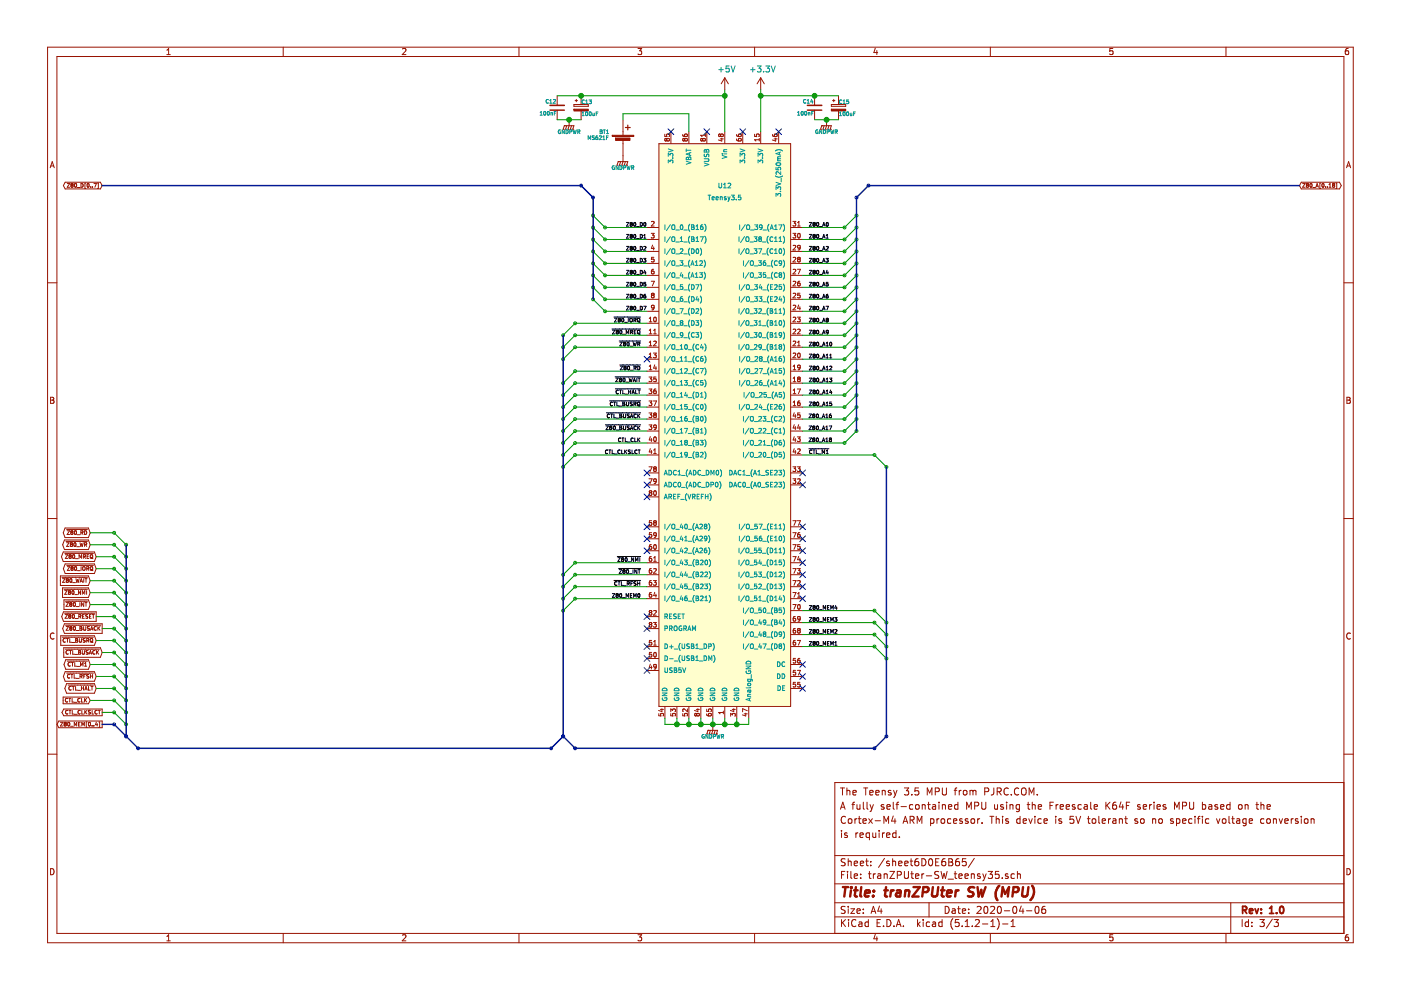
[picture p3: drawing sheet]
<svg xmlns="http://www.w3.org/2000/svg" width="297mm" height="210mm" viewBox="0 0 297 210" stroke-linecap="round" stroke-linejoin="round" font-family="sans-serif">
<g fill="none" stroke="#000" stroke-width=".21">
<path d="M132.8 47.2h.5l-.5 .8h.5M132.8 49.7h.5l-.5 .8h.5M132.8 52.2h.5l-.5 .8h.5M132.8 54.8h.5l-.5 .8h.5M132.8 57.3h.5l-.5 .8h.5M132.8 59.9h.5l-.5 .7h.5M133.6 47.3l.2-.1 .2 .1M133.6 47.3l.2 .2M133.6 47.3h.1M133.6 49.9h.1M133.6 52.4h.1M133.6 49.9l.2-.2 .2 .2"/>
<path d="M133.6 49.9l.2 .1M133.6 52.4l.2-.2 .2 .2M133.6 52.4l.2 .2M133.8 47.5l-.2 .1 .2 .4 .2-.1-.1-.4M133.8 50l-.2 .2 .2 .3 .2-.1-.1-.4M133.8 52.6l-.2 .4h.3M133.8 55.1l-.2 .4 .3 .1M133.8 57.7l-.2-.2 .2-.2 .2 .1-.1 .3M133.8 57.7l-.2 .3 .3 .1M133.8 47.5h.1M133.8 50h.1M133.8 52.6h.1"/>
<path d="M133.8 55.1h.1M133.8 57.7h.1M133.9 54.8l-.3 .1 .2 .2M133.9 52.6l.1 .1v.3M133.9 55.1l.1 .2v.2M133.9 57.7l.1 .1v.3M133.9 54.8h.1M134 54.8l-.1 .3M134 47.5h-.1M134 53h-.1M134 55.5l-.1 .1M134 58.1h-.1"/>
<path d="M134 47.3h.1M134 49.9h.1M134 52.4h.1M134 47.3v.2M134 49.9l-.1 .1M134 52.4l-.1 .2M134.4 47.2h.2a.43 .43 0 0 1 .2 .4 .43 .43 0 0 1-.2 .4l-.3-.4zM134.4 49.8l.2-.1a.43 .43 0 0 1 .2 .4 .43 .43 0 0 1-.2 .4l-.3-.3zM134.4 52.3l.2-.1a.43 .43 0 0 1 .2 .4 .43 .43 0 0 1-.2 .4l-.3-.3zM134.4 54.9l.2-.1a.43 .43 0 0 1 .2 .4 .43 .43 0 0 1-.2 .4l-.3-.3zM134.4 57.4l.2-.1a.43 .43 0 0 1 .2 .4 .43 .43 0 0 1-.2 .4l-.3-.3zM134.4 59.9h.2a.43 .43 0 0 1 .2 .4 .43 .43 0 0 1-.2 .3l-.3-.3z"/>
<path d="M135 48h.5M135 50.6h.5M135 53.1h.5M135 55.6h.5M135 58.2h.5M135.7 47.2a.4 .4 0 0 1 .5 .4 .4 .4 0 0 1-.5 .4zM135.7 54.8a.4 .4 0 0 1 .5 .4 .4 .4 0 0 1-.5 .4zM135.7 49.7a.4 .4 0 0 1 .5 .4 .4 .4 0 0 1-.5 .4zM135.7 52.2a.4 .4 0 0 1 .5 .4 .4 .4 0 0 1-.5 .4zM135.7 57.3a.4 .4 0 0 1 .5 .4 .4 .4 0 0 1-.5 .4zM135.7 59.9a.4 .4 0 0 1 .5 .4 .4 .4 0 0 1-.5 .3zM136.5 54.8h.4l-.2 .3 .2 .1v.3h-.4"/>
<path d="M136.5 52.3l.3-.1 .1 .3-.4 .5h.4M136.5 50.5h.4M136.5 49.9l.2-.2v.8M136.6 47.2h.1a.39 .39 0 0 1 .3 .4 .39 .39 0 0 1-.4 .3zM136.7 57.3l-.2 .6h.5M136.8 47.2h.1M136.9 57.6v.5M136.9 59.9h-.4v.3h.4v.4h-.4M171.6 47.2h.5l-.5 .8h.5M171.6 49.7h.5l-.5 .8h.5M171.6 52.2h.5l-.5 .8h.5M171.6 54.8h.5l-.5 .8h.5"/>
<path d="M171.6 57.3h.5l-.5 .8h.5M171.6 59.9h.5l-.5 .7h.5M172.4 47.3l.1-.1 .3 .1M172.4 49.9l.1-.2 .3 .2M172.4 52.4l.1-.2 .3 .2M172.4 47.3h.1M172.4 49.9h.1M172.4 52.4h.1M172.4 52.4l.1 .2M172.4 49.9l.1 .1M172.4 47.3l.1 .2M172.5 47.5l-.1 .1 .1 .4 .3-.2-.1-.3"/>
<path d="M172.5 47.5h.2M172.5 50l-.1 .2 .1 .3 .3-.2-.1-.3M172.5 50h.2M172.5 52.6l-.1 .1 .1 .3 .3-.1-.1-.3M172.5 52.6h.2M172.5 55.1l-.1-.1 .1-.2 .3 .1-.1 .2M172.5 55.1l-.1 .2 .1 .3 .3-.2-.1-.3M172.5 55.1h.2M172.5 57.7l-.1-.2 .1-.2 .3 .1-.1 .3M172.5 57.7l-.1 .1 .1 .3 .3-.1-.1-.3M172.5 57.7h.2M172.8 47.3h.1"/>
<path d="M172.8 49.9h.1M172.8 52.4h.1M172.8 52.4l-.1 .2M172.8 49.9l-.1 .1M172.8 47.3l-.1 .2M173.2 54.9l.1-.1a.41 .41 0 0 1 .3 .4 .41 .41 0 0 1-.3 .4l-.2-.3zM173.2 57.4l.1-.1a.41 .41 0 0 1 .3 .4 .41 .41 0 0 1-.3 .4l-.2-.3zM173.2 59.9h.1a.41 .41 0 0 1 .3 .4 .41 .41 0 0 1-.3 .3l-.2-.3zM173.2 47.2h.1a.41 .41 0 0 1 .3 .4 .41 .41 0 0 1-.3 .4l-.2-.4zM173.2 49.8l.1-.1a.41 .41 0 0 1 .3 .4 .41 .41 0 0 1-.3 .4l-.2-.3zM173.2 52.3l.1-.1a.41 .41 0 0 1 .3 .4 .41 .41 0 0 1-.3 .4l-.2-.3zM173.2 52.3h.1"/>
<path d="M173.2 49.8h.1M173.2 47.2h.1M173.7 48h.6M173.7 50.6h.6M173.7 53.1h.6M173.7 55.6h.6M173.7 58.2h.6M174.4 58.1l.3-.8 .2 .8M174.4 55.6l.3-.8 .2 .8M174.4 53l.3-.8 .2 .8M174.4 50.5l.3-.8 .2 .8M174.4 48l.3-.8 .2 .8"/>
<path d="M174.5 57.9h.4M174.5 55.3h.4M174.5 52.8h.4M174.5 50.3h.4M174.5 47.7h.4M175.1 54.8h.5l-.3 .3 .3 .1v.3h-.5M175.2 50.5h.4M175.2 49.9l.2-.2v.8M175.2 52.3l.2-.1 .2 .3-.5 .5h.5M175.2 52.3h.1M175.2 47.2h.1a.39 .39 0 0 1 .3 .4 .39 .39 0 0 1-.3 .3zM175.3 57.3l-.1 .6h.5"/>
<path d="M175.5 47.2h.1M175.5 57.6v.5M175.6 59.9h-.4v.3h.3l.1 .4h-.4M129.8 69.8h6M129.9 70h.5l-.5 .8h.5M130.2 67.2h5.6M130.3 67.5h.5l-.5 .8h.5M130.4 79.9h5.4M130.6 70.2l.2 .1M130.6 70.2h.1M130.7 70.1l-.1 .1M130.7 70.1l.2-.1 .2 .2"/>
<path d="M130.7 70.1h.1M130.8 70.3l-.2 .2 .2 .3 .3-.2-.2-.3M130.8 70.3h.1M131.1 67.6l.1-.1 .3 .1M131.1 67.6v.1M131.1 67.7l.1 .1M131.1 70.2h.1M131.1 70.2l-.2 .1M131.2 67.8l-.1 .2 .1 .3 .3-.2-.1-.3M131.2 67.8h.2M131.3 72.3h4.5M131.4 77.4h4.4"/>
<path d="M131.4 72.6h.5l-.5 .7h.5M131.5 67.7l-.1 .1M131.5 70.1l.1-.1a.41 .41 0 0 1 .3 .4 .41 .41 0 0 1-.3 .4l-.2-.3zM131.5 77.6h.5l-.5 .8h.5M131.5 70.1h.1M131.5 67.6v.1M131.9 67.6l.1-.1a.41 .41 0 0 1 .3 .4 .41 .41 0 0 1-.3 .4l-.2-.3zM132 70.9h.6M132.2 72.7l.1-.1 .3 .1M132.2 72.7l.1 .2M132.2 72.7h.1M132.3 77.7l.1 .3"/>
<path d="M132.3 72.9l-.1 .1 .1 .3 .3-.1-.1-.3M132.3 72.9h.2M132.4 77.7h.3l-.1 .3M132.4 77.7h-.1M132.4 78h-.1M132.4 68.3h.6M132.4 78h.2M132.4 78h.1M132.6 78l.2 .1-.2 .3h-.2l-.1-.4M132.6 72.7h.1M132.6 72.7l-.1 .2M132.8 70.8v-.8l.3 .6 .2-.6v.8"/>
<path d="M132.8 62.4h.5l-.5 .8h.5M132.8 64.9h.5l-.5 .8h.5M133 72.6h.1a.39 .39 0 0 1 .3 .4 .39 .39 0 0 1-.3 .3zM133.2 77.7v-.1a.39 .39 0 0 1 .3 .4 .39 .39 0 0 1-.3 .4zM133.2 77.7h-.1M133.2 67.5v.8M133.3 72.6h.1M133.5 73.4h.6M133.6 67.6h.4l-.1 .6h-.3zM133.6 65.1h.1M133.6 65.1l.2-.2 .2 .2M133.6 65.1l.2 .2"/>
<path d="M133.6 78.5h.6M133.7 70.4h.4v-.3l-.4-.1v.8M133.8 60.2l-.2-.2 .2-.1h.2l-.1 .3M133.8 60.2l-.2 .4h.3M133.8 62.7l-.2 .4 .3 .1M133.8 65.3l-.2 .1 .2 .3 .2-.1-.1-.3M133.8 60.2h.1M133.8 62.7h.1M133.8 65.3h.1M133.9 70.4l.2 .4M133.9 60.2l.1 .1v.3M133.9 62.7l.1 .2v.3"/>
<path d="M134 62.7v-.2l-.2-.1-.2 .2 .2 .1M134 60.6h-.1M134 62.7h-.1M134 63.2h-.1M134 65.2l-.1 .1M134 65.1h.1M134 65.1v.1M134.2 72.6l.2 .7 .2-.5 .1 .5 .2-.7M134.4 62.5l.2-.1a.43 .43 0 0 1 .2 .4 .43 .43 0 0 1-.2 .4l-.3-.3zM134.4 65l.2-.1a.43 .43 0 0 1 .2 .4 .43 .43 0 0 1-.2 .4l-.3-.3zM134.4 78h.4l.1-.3-.5-.1v.8M134.5 70.4h.2"/>
<path d="M134.6 67.9l.3 .4M134.6 78l.3 .4M134.8 67.5h-.4v.8M134.8 67.5v.1M134.8 67.6v.3h-.4M134.9 70h-.4v.8h.4M135 60.7h.5M135 63.3h.5M135 65.8h.5M135.2 67.6h.4v.6h-.4zM135.2 70.1h.4v.7l-.4-.1zM135.2 77.6a.4 .4 0 0 1 .5 .4 .4 .4 0 0 1-.5 .4z"/>
<path d="M135.2 73l.4-.1v-.3h-.4v.7M135.3 70.6l.4 .3M135.3 68.1l.4 .2M135.4 73l.3 .3M135.7 62.4a.4 .4 0 0 1 .5 .4 .4 .4 0 0 1-.5 .4zM135.7 64.9a.4 .4 0 0 1 .5 .4 .4 .4 0 0 1-.5 .4zM136.5 64.9h.5l-.4 .8M136.9 62.4l-.4 .2v.4l.1 .2 .3-.1v-.4l-.4 .2M171.6 62.4h.5l-.5 .8h.5M171.6 64.9h.5l-.5 .8h.5M171.6 77.6h.5l-.5 .8h.5M171.6 72.6h.5l-.5 .7h.5"/>
<path d="M171.6 70h.5l-.5 .8h.5M171.6 67.5h.5l-.5 .8h.5M171.6 75.1h.5l-.5 .8h.5M172.4 72.7l.1-.1 .3 .1M172.4 65.1l.1-.2 .3 .2M172.4 70.2l.1-.2 .3 .2M172.4 67.6l.1-.1 .3 .1M172.4 70.2l.1 .1M172.4 65.1h.1M172.4 67.6v.1M172.4 70.2h.1M172.4 72.7h.1"/>
<path d="M172.4 75.2v.1M172.4 67.7l.1 .1M172.4 65.1l.1 .2M172.4 72.7l.1 .2M172.4 75.2l.1-.1 .3 .1M172.4 75.3l.1 .1M172.5 78l-.1-.2 .1-.2 .3 .1-.1 .3M172.5 60.2l-.1-.2 .1-.1h.3l-.1 .3M172.5 60.2l-.1 .1 .1 .3 .3-.1-.1-.3M172.5 60.2h.2M172.5 62.7l-.1-.1 .1-.2 .3 .1-.1 .2M172.5 62.7l-.1 .2 .1 .3 .3-.2-.1-.3"/>
<path d="M172.5 62.7h.2M172.5 65.3l-.1 .1 .1 .3 .3-.1-.1-.3M172.5 65.3h.2M172.5 78l-.1 .1 .1 .3 .3-.1-.1-.3M172.5 78h.2M172.5 72.9l-.1 .1 .1 .3 .3-.1-.1-.3M172.5 72.9h.2M172.5 70.3l-.1 .2 .1 .3 .3-.2-.1-.3M172.5 70.3h.2M172.5 67.8l-.1 .2 .1 .3 .3-.2-.1-.3M172.5 67.8h.2M172.5 75.4l-.1 .2 .1 .3 .3-.2-.1-.3"/>
<path d="M172.5 75.4h.2M172.8 65.1h.1M172.8 67.6v.1M172.8 70.2h.1M172.8 72.7h.1M172.8 75.2v.1M172.8 70.2l-.1 .1M172.8 72.7l-.1 .2M172.8 67.7l-.1 .1M172.8 65.1l-.1 .2M172.8 75.3l-.1 .1M173.2 65l.1-.1a.41 .41 0 0 1 .3 .4 .41 .41 0 0 1-.3 .4l-.2-.3z"/>
<path d="M173.2 70.1l.1-.1a.41 .41 0 0 1 .3 .4 .41 .41 0 0 1-.3 .4l-.2-.3zM173.2 62.5l.1-.1a.41 .41 0 0 1 .3 .4 .41 .41 0 0 1-.3 .4l-.2-.3zM173.2 75.2l.1-.1a.41 .41 0 0 1 .3 .4 .41 .41 0 0 1-.3 .4l-.2-.3zM173.2 65.6v.1M173.2 77.7l.1-.1a.41 .41 0 0 1 .3 .4 .41 .41 0 0 1-.3 .4l-.2-.3zM173.2 72.6h.1a.41 .41 0 0 1 .3 .3 .41 .41 0 0 1-.3 .4l-.2-.3zM173.2 67.5h.1a.41 .41 0 0 1 .3 .4 .41 .41 0 0 1-.3 .4l-.2-.3zM173.2 70.1h.1M173.2 67.5v.1M173.2 77.7h.1M173.2 72.6h.1M173.2 75.1v.1"/>
<path d="M173.7 60.7h.6M173.7 63.3h.6M173.7 65.8h.6M173.7 78.5h.6M173.7 73.4h.6M173.7 70.9h.6M173.7 68.3h.6M173.7 76h.6M174.4 70.8l.3-.8 .2 .8M174.4 68.3l.3-.8 .2 .8M174.4 65.7l.3-.8 .2 .8M174.4 63.2l.3-.8 .2 .8"/>
<path d="M174.4 60.6l.3-.7 .2 .7M174.4 73.3l.3-.7 .2 .7M174.4 75.9l.3-.8 .2 .8M174.4 78.4l.3-.8 .2 .8M174.5 68h.4M174.5 70.6h.4M174.5 65.5h.4M174.5 63h.4M174.5 60.4h.4M174.5 73.1h.4M174.5 75.6h.4M174.5 78.2h.4"/>
<path d="M175.1 64.9h.6l-.4 .8M175.2 78.4h.4M175.2 73.3h.4M175.2 67.6l.1-.1 .3 .1M175.2 67.6v.1M175.2 67.7l.1 .1M175.2 72.8l.2-.2v.7M175.2 75.3l.2-.2v.8M175.2 77.9l.2-.3v.8M175.2 75.9h.4M175.3 67.8l-.1 .2 .1 .3 .3-.2-.2-.3M175.3 67.8h.1"/>
<path d="M175.5 62.4l-.3 .2v.4l.1 .2 .3-.1-.1-.4-.3 .2M175.6 70.3l-.4 .2v-.4l.2-.1 .2 .2v.4l-.4 .2M175.6 67.7l-.2 .1M175.6 67.6v.1M175.9 75.9h.5M175.9 75.3l.2-.2v.8M176 72.6h.1a.43 .43 0 0 1 .3 .3 .43 .43 0 0 1-.3 .4l-.2-.3zM176.3 77.7h-.4M176.3 77.7h.1M176.3 77.7v.3l-.4 .4h.5M128.4 90.1h7.4M128.5 90.3h.5l-.5 .8h.5"/>
<path d="M128.6 87.5h7.2M128.8 95.5l-.1-.1a.39 .39 0 0 0-.3 .4 .39 .39 0 0 0 .3 .4l.1-.1M129.1 95.4h.4M129.2 87.9a.35 .35 0 0 0-.5 .3 .35 .35 0 0 0 .5 .3M129.2 85h6.6M129.3 90.5l.1-.2 .3 .2M129.3 90.5l.1 .2M129.3 90.5h.1M129.3 95.4v.8M129.4 90.7l-.1 .1 .1 .3 .3-.1-.1-.3M129.4 90.7h.2M129.5 87.8h.4"/>
<path d="M129.7 87.8v.8M129.7 90.5l-.1 .2M129.7 90.5h.1M129.8 95.4v.8h.4M129.9 85.3l-.2-.1a.4 .4 0 0 0-.3 .4 .4 .4 0 0 0 .3 .4h.2M130.1 90.4l.1-.1a.43 .43 0 0 1 .3 .4 .43 .43 0 0 1-.3 .4l-.2-.3zM130.1 85.2h.4M130.2 87.8v.8h.3M130.2 96.3h.6M130.3 85.2v.8M130.5 82.5h5.3M130.5 80.2h.6l-.6 .8h.6"/>
<path d="M130.6 88.6h.6M130.6 91.2h.6M130.8 85.2v.8h.4M131.1 82.8a.35 .35 0 0 0-.5 .3 .35 .35 0 0 0 .5 .3M131.3 86.1h.6M131.3 82.7h.5M131.4 87.8l.4 .1-.1 .3 .2 .1-.1 .2-.4 .1zM131.4 90.3l.4 .1-.1 .3 .2 .2-.1 .2h-.4zM131.4 88.2h.3M131.4 90.7h.3M131.5 80.5l-.2-.2 .2-.1 .3 .1-.2 .2M131.5 80.5l-.2 .2 .2 .3 .2-.1v-.3"/>
<path d="M131.5 80.5h.1M131.5 95.5a.35 .35 0 0 0-.5 .3 .35 .35 0 0 0 .5 .3M131.6 82.7v.8M131.6 92.9h-.1a.39 .39 0 0 0-.4 .4 .39 .39 0 0 0 .4 .3h.1M131.6 80.5h.1M131.7 80.5v.1M131.8 95.4v.8h.4M131.9 92.9h.4M132 82.7v.8h.4M132 85.2l.4 .1-.1 .3 .2 .2-.1 .2h-.4zM132 85.6h.3M132.1 92.9v.7"/>
<path d="M132.1 80.2h.2a.39 .39 0 0 1 .2 .4 .39 .39 0 0 1-.3 .3zM132.2 87.8v.6l.1 .2 .3-.2v-.6M132.2 90.3v.7l.1 .1 .3-.1v-.7M132.4 95.4v.8M132.5 83.6h.6M132.6 92.9v.7h.3M132.6 95.7l.3 .5M132.7 81h.6M132.8 85.2v.7l.2 .1 .3-.1v-.7M132.9 95.4l-.5 .5M133 93.7h.6M133.3 82.7v.8"/>
<path d="M133.3 83.1h.4M133.4 88.2v.1M133.4 90.8h.1M133.4 80.2l.2 .8 .1-.6 .2 .6 .2-.8M133.4 88.3v.2h-.4M133.4 90.8v.3h-.4M133.4 87.8h-.3l-.1 .1 .4 .3M133.4 90.4l-.3-.1-.1 .2 .4 .3M133.6 95.5h-.4v.2l.4 .3-.4 .2M133.6 88.6l.3-.8 .3 .8M133.6 91.1l.3-.8 .3 .8M133.7 82.7v.8"/>
<path d="M133.7 88.3h.4M133.7 90.9h.4M134 83.5l.2-.8 .3 .8M134 95.4v.8h.3M134 85.7h.1M134 85.7v.3h-.4M134.1 85.3l-.3-.1-.2 .2 .4 .3M134.1 83.3h.3M134.2 81l.3-.8 .3 .8M134.2 92.9a.35 .35 0 0 0-.4 .4 .35 .35 0 0 0 .4 .3M134.3 80.7h.4M134.4 85.7l.4-.1v-.3l-.4-.1v.8"/>
<path d="M134.6 92.9v.7h.4M134.6 85.7l.3 .3M134.8 82.7v.8h.3M134.9 87.9a.35 .35 0 0 0-.5 .3 .35 .35 0 0 0 .5 .3M134.9 90.4a.35 .35 0 0 0-.5 .3 .35 .35 0 0 0 .5 .3M135 80.2v.8M135 95.5l-.1-.1a.39 .39 0 0 0-.3 .4 .39 .39 0 0 0 .3 .4l.2-.1M135 95.5h.1M135.2 85.3h.4v.7l-.4-.1zM135.2 87.8v.8M135.2 90.3v.8M135.2 92.9v.7"/>
<path d="M135.3 82.7h.4M135.3 80.2h.4M135.3 95.4h.4M135.3 85.9l.4 .2M135.3 88.1l.4 .5M135.3 90.7l.4 .4M135.3 93.2l.4 .4M135.5 80.2v.8M135.5 82.7v.8M135.5 95.4v.8M135.7 87.8l-.5 .4M135.7 90.3l-.5 .5"/>
<path d="M135.7 92.9l-.5 .4M171.5 95.1h4.3M171.5 87.8h.5l-.5 .8h.5M171.5 90.3h.5l-.5 .8h.5M171.5 92.9h.5l-.5 .7h.5M171.6 82.7h.5l-.5 .8h.5M171.6 80.2h.5l-.5 .8h.5M171.6 85.2h.5l-.5 .8h.5M172.1 95.5h.1M172.1 95.5a.35 .35 0 0 0-.5 .3 .35 .35 0 0 0 .5 .3M172.3 88l.2 .1M172.3 90.5l.2 .2"/>
<path d="M172.3 93l.2 .2M172.3 87.9l.2-.1 .3 .1M172.3 87.9v.1M172.3 90.5h.1M172.3 93h.1M172.3 90.5l.2-.2 .3 .2M172.3 93l.2-.1 .3 .1M172.4 95.4h.4M172.5 88.1l-.2 .2 .2 .3 .3-.2-.2-.3M172.5 90.7l-.2 .1 .2 .3 .3-.1-.2-.3M172.5 93.2l-.2 .1 .2 .3 .3-.1-.2-.3M172.5 88.1h.1"/>
<path d="M172.5 90.7h.1M172.5 93.2h.1M172.5 80.5l-.1-.2 .1-.1h.3l-.1 .3M172.5 83l-.1-.1 .1-.2 .3 .1-.1 .2M172.5 85.6l-.1-.2 .1-.2 .3 .1-.1 .3M172.5 80.5l-.1 .2 .1 .3 .3-.2-.1-.3M172.5 83l-.1 .2 .1 .3 .3-.2-.1-.3M172.5 85.6l-.1 .1 .1 .3 .3-.1-.1-.3M172.5 80.5h.2M172.5 85.6h.2M172.5 83h.2M172.6 95.4v.8"/>
<path d="M172.8 87.9v.1M172.8 90.5h.1M172.8 93h.1M172.8 88l-.2 .1M172.8 90.5l-.2 .2M172.8 93l-.2 .2M173.1 95.4v.8h.3M173.1 87.9l.2-.1a.43 .43 0 0 1 .2 .4 .43 .43 0 0 1-.2 .4l-.2-.3zM173.1 90.4l.2-.1a.43 .43 0 0 1 .2 .4 .43 .43 0 0 1-.2 .4l-.2-.3zM173.1 92.9h.2a.43 .43 0 0 1 .2 .4 .43 .43 0 0 1-.2 .3l-.2-.3zM173.2 80.2h.1a.41 .41 0 0 1 .3 .4 .41 .41 0 0 1-.3 .4l-.2-.3zM173.2 82.8l.1-.1a.41 .41 0 0 1 .3 .4 .41 .41 0 0 1-.3 .4l-.2-.3z"/>
<path d="M173.2 85.3l.1-.1a.41 .41 0 0 1 .3 .4 .41 .41 0 0 1-.3 .4l-.2-.3zM173.5 96.3h.6M173.7 88.6h.6M173.7 91.2h.6M173.7 93.7h.6M173.7 83.6h.6M173.7 81h.6M173.7 86.1h.6M174.3 96.2v-.8l.3 .6 .2-.6v.8M174.3 88.6l.3-.8 .3 .8M174.3 91.1l.3-.8 .3 .8M174.3 93.6l.3-.7 .3 .7"/>
<path d="M174.4 81l.3-.8 .2 .8M174.4 86l.3-.8 .2 .8M174.4 88.3h.4M174.4 90.9h.4M174.4 93.4h.4M174.4 83.5l.3-.8 .2 .8M174.5 83.3h.4M174.5 80.7h.4M174.5 85.8h.4M175.1 88.6h.5M175.1 88l.2-.2v.8M175.1 90.6l.2-.3v.8"/>
<path d="M175.1 93.1l.2-.2v.7M175.1 91.1h.5M175.1 93.6h.5M175.2 80.4l.2-.2v.8M175.2 82.9l.2-.2v.8M175.2 85.5l.2-.3v.8M175.2 95.6l.2-.2v.8M175.2 83.5h.4M175.2 81h.4M175.2 96.2h.4M175.2 86h.4M175.8 90.3h.5l-.3 .8"/>
<path d="M175.8 93l.2-.1 .3 .1M175.8 93h.1M175.8 93l.2 .2M175.9 80.2h.5l-.3 .3 .3 .1-.1 .3h-.4M176 93.2l-.2 .1 .2 .3h.3l-.2-.4M176 93.2h.1M176.1 82.7l-.2 .5h.5M176.2 87.8l-.3 .2-.1 .4 .2 .2 .3-.1-.1-.4-.4 .1M176.3 83v.5M176.3 93h.1M176.3 93l-.2 .2M176.3 85.2h-.3l-.1 .4h.4l.1 .3-.2 .1h-.3"/>
<path d="M130.9 118h4.9M131 118.2h.5l-.5 .8h.5M131.8 118.4h.1M131.8 118.4l.1-.2 .3 .2M131.8 118.4l.1 .2M131.9 118.6l-.1 .1 .1 .3 .3-.1-.1-.3M131.9 118.6h.2M132.2 118.4h.1M132.2 118.4l-.1 .2M132.6 118.3l.1-.1a.41 .41 0 0 1 .3 .4 .41 .41 0 0 1-.3 .4l-.2-.3zM133.1 119.1h.6M134.3 118.2v.8l-.4-.8v.8"/>
<path d="M134.7 119v-.8l.3 .6 .3-.6v.8M135.6 118.2v.8M129.8 125.9h.5l-.5 .7h.5M130.2 123.1h5.6M130.8 126.2l-.2-.2 .2-.1 .3 .1-.2 .2M130.8 126.2l-.2 .1 .2 .3 .3-.1-.2-.3M130.8 126.2h.1M130.8 123.4a.35 .35 0 0 0-.5 .3 .35 .35 0 0 0 .5 .3M131 123.3h.5M131.2 120.5h4.6M131.3 123.3v.8M131.3 120.8h.5l-.5 .8h.5"/>
<path d="M131.4 125.9h.2a.39 .39 0 0 1 .2 .4 .39 .39 0 0 1-.3 .3zM131.7 123.3v.8h.4M132 126.7h.6M132.1 120.9v.1M132.1 121l.1 .1M132.1 120.9h.1M132.1 120.8h.3l.1 .1M132.1 120.8v.1M132.1 121.2h.1M132.2 124.2h.6M132.2 121.1h.2M132.2 121.1l-.1 .1"/>
<path d="M132.4 121.1l.1 .2-.1 .3-.3-.1v-.3M132.5 120.9v.1M132.5 121l-.1 .1M132.8 126.6v-.7l.2 .5 .3-.5v.7M132.9 120.9l.1-.1a.41 .41 0 0 1 .3 .4 .41 .41 0 0 1-.3 .4l-.2-.3zM133.2 123.7l.2 .4M133.4 123.4l-.4-.1v.8M133.4 123.4h.1M133.4 123.4v.3h-.4M133.4 121.6h.6M133.6 126.2h.3M133.8 123.7h.2"/>
<path d="M134 125.9h-.4v.7h.4M134.1 123.3h-.3v.8M134.2 120.8v.8M134.3 126.6v-.7l.3 .5 .3-.5v.7M134.9 123.4l-.3-.1-.2 .3a.31 .31 0 0 1 .4 .1 .31 .31 0 0 1 0 .4h-.4M135 120.8v.8l-.4-.8v.8M135.2 123.3v.8M135.2 123.7h.4M135.3 125.9h.1a.39 .39 0 0 1 .3 .4 .39 .39 0 0 1-.4 .3zM135.3 120.8h.4M135.5 120.8v.8M135.6 123.3v.8"/>
<path d="M171.6 136h.5l-.5 .8h.5M171.6 133.5h.5l-.5 .8h.5M171.6 130.9h.5l-.5 .8h.5M171.6 128.4h.5l-.5 .8h.5M172.4 136.2h.1M172.4 136.2l.1-.2 .3 .2M172.4 136.2l.1 .1M172.5 128.7l-.1-.1 .1-.2 .3 .1-.1 .2M172.5 128.7l-.1 .2 .1 .3 .3-.2-.1-.3M172.5 131.3l-.1-.2 .1-.2 .3 .1-.1 .3M172.5 131.3l-.1 .1 .1 .3 .3-.1-.1-.3M172.5 133.8l-.1-.1 .1-.2 .3 .1-.1 .2"/>
<path d="M172.5 133.8l-.1 .2 .1 .3 .3-.2-.1-.3M172.5 136.3l-.1 .2 .1 .3 .3-.1-.1-.4M172.5 136.3h.2M172.5 133.8h.2M172.5 131.3h.2M172.5 128.7h.2M172.8 136.2h.1M172.8 136.2l-.1 .1M173.2 136.7v.1M173.2 133.6l.1-.1a.41 .41 0 0 1 .3 .4 .41 .41 0 0 1-.3 .4l-.2-.3zM173.2 128.5l.1-.1a.41 .41 0 0 1 .3 .4 .41 .41 0 0 1-.3 .4l-.2-.3zM173.2 131l.1-.1a.41 .41 0 0 1 .3 .4 .41 .41 0 0 1-.3 .4l-.2-.3z"/>
<path d="M173.2 136.1l.1-.1a.41 .41 0 0 1 .3 .4 .41 .41 0 0 1-.3 .4l-.2-.3zM173.7 136.9h.6M173.7 134.3h.6M173.7 131.8h.6M173.7 129.3h.6M174.5 129.2v-.8l.3 .6 .2-.6v.8M174.5 131.7v-.8l.3 .6 .2-.6v.8M174.5 134.3v-.8l.3 .5 .2-.5v.8M174.5 136.8v-.8l.3 .6 .2-.6v.8M175.4 136.4h.3M175.4 133.9h.3M175.4 131.3h.3"/>
<path d="M175.4 128.8h.3M175.8 136h-.4v.8h.4M175.8 128.4h-.4v.8h.4M175.8 130.9h-.4v.8h.4M175.8 133.5h-.4v.8h.4M176.1 129.2v-.8l.3 .6 .3-.6v.8M176.1 131.7v-.8l.3 .6 .3-.6v.8M176.1 134.3v-.8l.3 .5 .3-.5v.8M176.1 136.8v-.8l.3 .6 .3-.6v.8M177 130.9h.5l-.3 .3 .3 .2-.1 .3h-.4M177 136.8h.5M177 133.6l.3-.1 .2 .2-.5 .6h.5"/>
<path d="M177 136.2l.2-.2v.8M177.2 128.4l-.2 .5h.5M177.4 128.7v.5"/>
</g>
<g fill="none" stroke="#981200" stroke-width=".21">
<path d="M10.1 10h276.8v189.9h-276.8zM12.1 12h272.8v185.9h-272.8zM35.4 11.6h.7M35.4 10.6l.4-.3v1.3M60 10v2M85.3 10.4l.5-.1 .3 .3-.8 1h.8M110 10v2M135.3 10.3h.8l-.5 .5 .4 .1v.5l-.2 .2-.5-.2M153.7 16.5v2.5M153.7 16.5l-.8 1.3M153.7 16.5l.7 1.3M160 10v2"/>
<path d="M161.3 16.5v2.5M161.3 16.5l-.8 1.3M161.3 16.5l.7 1.3M185.6 10.2l-.3 .9h.8M185.9 10.7v.9M210 10v2M235.9 10.3h-.6v.6l.6-.1v.6l-.1 .2-.5-.2M259.9 10v2M285.9 10.3h-.4l-.2 .3-.1 .7 .3 .3 .4-.2v-.6h-.4l-.3 .2M10.6 35.6l.5-1.3 .4 1.3M10.7 35.2h.7M13.8 38.6h7.5l.4 .7-.4 .8h-7.5l-.4-.8z"/>
<path d="M14.2 38.9h.6l-.6 .8h.6M15.1 39.2h.1M15.1 39v.2M15.1 39.6v.1M15.1 38.9l.4 .1-.2 .2M15.1 38.9v.1M15.2 39.2l-.2 .2 .1 .2M15.2 39.2h.1M15.3 39.2l.2 .4-.4 .1M15.9 39l.1-.1a.41 .41 0 0 1 .3 .4 .41 .41 0 0 1-.3 .4l-.2-.3zM16.4 39.8h.6M17.2 38.9a.4 .4 0 0 1 .4 .4 .4 .4 0 0 1-.4 .4z"/>
<path d="M18.2 38.8h-.2v1.2h.2M18.5 39.6l.1 .1M18.5 39v.6M18.6 38.9h.2M18.6 39.7h.2M18.6 38.9l-.1 .1M18.8 38.9v.1M18.8 39v.6M18.8 39.6v.1M19.3 39.6v.1M19.6 39.6v.1M19.9 38.9h.5l-.3 .8"/>
<path d="M20.7 38.8h.2v1.2h-.2M118.1 20.3v2M118.1 23.4v2M119.4 27.4h.1M119.7 26.7h.1M119.7 26.7l-.3 .7M119.7 26.7h2l-.3 .7M119.9 27.4h.1M120.2 26.7l-.3 .7M120.4 27.4h.1M120.7 25.4v1.3l-.3 .7M120.9 27.4h.1"/>
<path d="M121.2 26.7l-.3 .7M121.4 27.4h.1M121.7 22.2h3v.3h-3zM121.9 21.3h.5M122.2 21.1v.5M123.2 20.3v1.9M123.2 23.5v1.9M130.8 35h.1M131.1 34.3h.1M131.1 34.3l-.3 .7M131.1 34.3h2l-.2 .7M131.3 35h.1"/>
<path d="M131.6 34.3l-.3 .7M131.8 35h.1M132.1 25.4v3.3M132.1 29.7v4.6l-.3 .7M132.3 35h.1M132.6 34.3l-.3 .7M132.9 35h.1M139.7 30.5h27.9v119.3h-27.9zM140.9 28.5v.4l.5 .1v-.5h.4v.5M141.1 29.9h.1M141.1 29.3h.1M141.1 29.3l-.2 .2 .2 .4"/>
<path d="M141.2 29.3l.2 .2M141.4 29.5l.2-.2 .3 .2-.2 .4-.3-.2M141.4 29.7l-.2 .2M141.4 29.5v.2M142.2 27.9v2.5M144.8 28.5a.37 .37 0 0 0 .4 .5l.5-.1-.1-.4h-.4v.4l.1 .1M144.8 29.8v.1M145.2 29.5l-.4-.1v.4M145.2 29.5l.2-.2 .3 .2-.2 .4-.3-.2M145.2 29.7l-.4 .2M145.2 29.5v.2M146.1 27.9v2.5"/>
<path d="M148.6 29.8v.1M149 29.7l-.4 .2M149 29.5l.2-.2 .4 .2-.2 .4-.4-.2M149 29.5l-.4-.1v.4M149 29.5v.2M149.6 28.4v.6M149.6 28.7h-1l.2 .3M149.9 27.9v2.5M152.7 29.4h.7M152.8 28.6l.2-.2 .4 .2-.2 .4-.4-.2M152.8 28.6l-.2-.2-.2 .2 .2 .4 .2-.2M152.8 28.6v.2"/>
<path d="M153 29.3v.6l-.7-.2M153.7 27.9v2.5M156.2 28.5a.37 .37 0 0 0 .4 .5l.5-.1v-.4h-.5v.4l.1 .1M156.2 29.4a.37 .37 0 0 0 .4 .5l.5-.1v-.4h-.5v.4l.1 .1M157.5 27.9v2.5M160 28.5v.4l.4 .1v-.5h.5v.5M161 29.3v.6M161 29.6h-1l.3 .3M161.3 27.9v2.5M163.8 28.5a.37 .37 0 0 0 .4 .5l.5-.1v-.4h-.5v.4l.2 .1M164.1 29.4h.7M164.5 29.3v.6l-.8-.2"/>
<path d="M165.1 27.9v2.5M172.7 20.3v2M172.7 23.4v2M174 27.4h.1M174.2 26.7h.1M174.2 26.7h2.1l-.3 .7M174.2 26.7l-.2 .7M174.5 27.4h.1M174.7 26.7l-.2 .7M175 27.4h.1M175.2 25.4v1.3l-.2 .7M175.5 27.4h.1"/>
<path d="M175.8 26.7l-.3 .7M176 27.4h.1M176.3 22.2h3v.3h-3zM176.5 21.3h.5M176.8 21.1v.5M177.8 20.3v1.9M177.8 23.5v1.9M275.9 38.6h8.1l.4 .7-.4 .8h-8.1l-.4-.8zM276.2 38.9h.5l-.5 .8h.5M277.1 39.2l-.1-.1 .1-.2 .3 .1-.1 .2M277.1 39.2l-.1 .2 .1 .3 .3-.1-.1-.4M277.1 39.2h.2"/>
<path d="M277.8 39l.1-.1a.41 .41 0 0 1 .3 .4 .41 .41 0 0 1-.3 .4l-.2-.3zM278.3 39.8h.6M279 39.7l.3-.8 .2 .8M279.1 39.5h.4M280 38.8h-.2v1.2h.2M280.3 39h.3a.43 .43 0 0 1-.1 .7l-.2-.3zM281.1 39.6h.1M281.1 39.6l-.1 .1M281.4 39.6v.1M281.8 39.7h.4M281.8 39.1l.2-.2v.8M282.7 39.2l-.2-.1 .2-.2 .3 .1-.2 .2"/>
<path d="M282.7 39.2l-.2 .2 .2 .3 .3-.1-.2-.4M282.7 39.2h.1M283.2 38.8h.2v1.2h-.2M285.5 35.6l.4-1.3 .5 1.3M285.6 35.2h.6M10.1 60h2M137.2 48.2h2.5M137.2 58.4h2.5M137.2 55.8h2.5M137.2 53.3h2.5M137.2 50.8h2.5M138.1 49.5h.6l-.3 .4h.2v.5h-.5"/>
<path d="M138.1 59.6h.6l-.4 1M138.1 47l.4-.1 .2 .3-.6 .7h.6M138.4 52l-.3 .7h.6M138.6 52.3v.7M138.6 57.1l-.4 .2-.1 .6 .2 .2 .3-.1v-.5h-.4l-.1 .2M138.6 54.6h-.4l-.1 .4h.5v.4h-.5M167.7 48.2h2.5M167.7 58.4h2.5M167.7 55.8h2.5M167.7 53.3h2.5M167.7 50.8h2.5M168.1 46.9h.6l-.3 .4 .3 .1v.4h-.6"/>
<path d="M168.1 49.5h.6l-.3 .4h.3v.5h-.6M168.2 52.1l.3-.1 .2 .3-.6 .7h.6M168.2 54.6h.3l.2 .2-.6 .7h.6M168.2 57.2l.3-.1 .2 .3-.6 .7h.6M168.2 59.7l.3-.1 .2 .3-.6 .7h.6M169.1 57.1h.6l-.4 1M169.1 47.9h.6M169.1 47.2l.3-.3v1M169.2 49.6l.1-.1a.53 .53 0 0 1 .4 .5 .53 .53 0 0 1-.4 .5l-.2-.4zM169.3 55l-.2-.2 .2-.2h.3l-.1 .4M169.3 55l-.2 .2 .2 .3 .4-.2-.2-.3M169.3 55h.2"/>
<path d="M169.6 59.6l-.3 .1-.2 .3 .1 .5 .4 .1v-.6h-.3l-.2 .2M169.7 52.4l-.4 .2-.2-.2 .1-.3 .3-.1 .2 .2-.2 .7-.3 .1M284.9 60h2M137.2 68.5h2.5M137.2 71.1h2.5M137.2 73.6h2.5M137.2 76.2h2.5M137.2 78.7h2.5M137.2 66h2.5M137.2 63.5h2.5M137.2 60.9h2.5M137.6 79.9h.6l-.3 .4 .3 .1v.4h-.6"/>
<path d="M137.6 68.2h.6M137.6 67.5l.3-.3v1M137.6 70.1l.3-.3v1M137.6 72.6l.3-.3v1M137.6 75.1l.3-.2v1M137.6 77.7l.3-.3v1M137.6 70.8h.6M137.6 73.3h.6M137.6 75.9h.6M137.6 78.4h.6M138.2 62.6v.1M138.3 62.6l-.2-.2 .2-.2 .4 .1-.2 .3"/>
<path d="M138.3 62.6h.2M138.3 62.6h-.1M138.5 62.6a.31 .31 0 0 1 .2 .4 .31 .31 0 0 1-.5 .1 .31 .31 0 0 1 0-.4M138.5 74.9h.6l-.3 .3 .3 .2v.4h-.6M138.6 72.4l.4-.1 .1 .3-.6 .7h.6M138.6 70.8h.5M138.6 70.1l.3-.3v1M138.7 67.3l.1-.1a.53 .53 0 0 1 .4 .5 .53 .53 0 0 1-.4 .5l-.2-.3zM138.7 65.1l-.2 .2h-.3v-.5l.3-.1 .2 .2-.1 .5-.4 .3M138.8 77.4l-.2 .7h.6M139.1 77.7v.7M139.1 79.9h-.5v.5l.5-.1v.6l-.5-.1"/>
<path d="M167.7 68.5h2.5M167.7 71.1h2.5M167.7 73.6h2.5M167.7 76.2h2.5M167.7 78.7h2.5M167.7 66h2.5M167.7 63.5h2.5M167.7 60.9h2.5M168.2 67.3l.3-.1 .2 .3-.6 .7h.6M168.2 69.9l.3-.1 .2 .3-.6 .7h.6M168.2 72.4l.3-.1 .2 .3-.6 .7h.6M168.2 74.9h.3l.2 .2-.6 .8h.6"/>
<path d="M168.2 78.4h.5M168.2 77.7l.2-.3v1M168.2 62.2h.3l.2 .2-.6 .8h.6M168.2 64.8l.3-.1 .2 .3-.6 .7h.6M169.1 67.2h.6l-.4 .4 .4 .2-.1 .4-.5-.1M169.1 69.9l.4-.1 .2 .3-.6 .7h.6M169.1 73.3h.6M169.1 72.6l.3-.3v1M169.2 74.9h.1a.53 .53 0 0 1 .4 .5 .53 .53 0 0 1-.4 .5l-.2-.4zM169.3 64.7l-.2 .7h.6M169.6 65v.7M169.6 62.2h-.4l-.1 .4h.5v.5h-.5"/>
<path d="M169.7 77.8l-.4 .2-.2-.2 .1-.3 .3-.1 .2 .2-.2 .7-.3 .1M10.7 84.2h.5l.2 .3-.2 .3 .3 .3-.3 .4h-.5zM10.7 84.8h.5M137.2 86.3h2.5M137.2 83.8h2.5M137.2 81.2h2.5M137.2 88.8h2.5M137.2 91.4h2.5M137.2 93.9h2.5M137.2 96.5h2.5M137.6 85h.6l-.3 .4 .3 .1v.4h-.6M137.6 82.5h.6l-.3 .4h.3v.5h-.6"/>
<path d="M137.6 99h.7l-.5 1M137.6 87.6h.6l-.3 .3 .3 .1v.4h-.6M137.6 90.1h.6l-.3 .4 .3 .1v.4h-.6M137.9 92.6l-.3 .7h.7M137.9 95.1l-.3 .7h.7M138.1 93v.6M138.1 95.5v.7M138.5 85h.7l-.4 1M138.6 95.5l.3-.3v1M138.6 96.2h.5M138.7 92.7l.1-.1a.53 .53 0 0 1 .4 .5 .53 .53 0 0 1-.4 .5l-.2-.4zM138.7 82.6l-.1 .7 .2 .2 .3-.1v-.5h-.3l-.2 .1"/>
<path d="M138.8 88l-.2 .2 .2 .3 .3-.2-.1-.3M138.8 99.4l-.2-.2 .2-.2 .3 .2-.1 .2M138.8 99.4l-.2 .2 .2 .4 .3-.2-.1-.4M138.8 99.4h.2M138.8 82.5l-.1 .1M138.8 88h.2M139.1 87.6h-.5l.2 .4M139.1 90.1l-.5 .1v.3l.2 .2 .3-.2M139.1 82.5h-.3M139.1 87.6h.1M139.1 90.1v.1M139.1 87.6l-.1 .4"/>
<path d="M139.1 90.2v.6l-.4 .3M167.7 86.3h2.5M167.7 83.8h2.5M167.7 81.2h2.5M167.7 88.8h2.5M167.7 91.4h2.5M167.7 93.9h2.5M167.7 96.5h2.5M168.1 99h.6l-.3 .4h.3v.5h-.6M168.2 86h.5M168.2 80.2l.2-.3v1M168.2 82.8l.2-.3v1"/>
<path d="M168.2 85.3l.2-.3v1M168.2 83.5h.5M168.2 80.9h.5M168.4 92.6l-.2 .7h.6M168.4 95.1l-.2 .7h.6M168.4 90l-.2 .8h.6M168.4 87.5l-.2 .7h.6M168.6 87.9v.6M168.6 90.4v.7M168.6 93v.6M168.6 95.5v.7M169.1 92.6h.6l-.4 .4 .4 .2-.1 .4-.5-.1"/>
<path d="M169.1 99h.6l-.4 .4 .4 .1-.1 .4h-.5M169.1 82.5h.6l-.4 1M169.1 80.1v.1M169.1 95.2h.4l.2 .3-.6 .7h.6M169.1 80.2l.2 .1M169.1 80.1l.2-.2 .4 .2M169.3 80.3l-.2 .2 .2 .4 .4-.2-.2-.4M169.3 80.3h.2M169.3 90l-.2 .8h.6M169.6 85l-.3 .1-.2 .3 .1 .5 .4 .1v-.6h-.3l-.2 .2M169.6 90.4v.7M169.6 87.6h-.4l-.1 .4h.5v.5l-.5-.1"/>
<path d="M169.7 80.1v.1M169.7 80.2l-.2 .1M285.6 84.2h.4l.3 .3-.3 .3 .3 .3-.2 .4h-.5zM285.6 84.8h.4M10.1 109.9h2M13.4 117h6.6l.4 1-.4 1.1h-6.6l-.4-1.1zM13.7 114.5h5l.4 1-.4 1h-5l-.4-1zM13.7 117.3h6.1M13.8 112h4.9l.4 1-.4 1h-4.9l-.4-1zM13.8 119.6h6.2l.4 1-.4 1h-6.2l-.4-1zM13.8 117.6h.6l-.6 .8h.6M14 114.8h4.5"/>
<path d="M14.1 115.1h.5l-.5 .8h.5M14.1 112.3h4.4M14.1 119.9h5.7M14.2 112.5h.6l-.6 .8h.6M14.7 117.9v-.3h.2l.2 .1-.2 .2M14.7 117.9h.1M14.8 117.9l-.2 .2 .2 .3 .3-.2-.2-.3M14.8 117.9h.1M15.1 115.4l-.2 .2 .2 .3 .3-.2-.2-.3M15.1 115.4l-.2-.1 .2-.2 .3 .1-.2 .2M15.1 115.4h.1M15.2 112.9l-.2 .1 .2 .3 .3-.1-.2-.3"/>
<path d="M15.2 112.9l-.2-.2 .2-.2 .3 .2-.2 .2M15.2 112.9h.1M15.5 117.7l.1-.1a.41 .41 0 0 1 .3 .4 .41 .41 0 0 1-.3 .4l-.2-.3zM15.7 115.1h.3a.43 .43 0 0 1-.2 .8l-.2-.3zM15.8 112.6v.6M15.8 113.2l.1 .1M15.9 112.6l.1-.1a.38 .38 0 0 1 .2 .4 .38 .38 0 0 1-.3 .4M15.9 112.6h-.1M16 118.4h.6M16.3 115.9h.6M16.4 113.4h.6M16.8 118.4v-.8l.2 .6 .3-.6v.8"/>
<path d="M17 115.1l.1 .8 .2-.6 .1 .6 .3-.8M17.1 112.9h.5v-.3l-.5-.1v.8M17.3 112.9l.3 .4M17.7 118h.4v-.3l-.4-.1v.8M17.9 118l.2 .4M17.9 112.5a.4 .4 0 0 1 .5 .4 .4 .4 0 0 1-.5 .4zM17.9 115.5l.5-.1v-.3h-.5v.8M18.1 115.5l.3 .4M18.5 118h.2M18.8 117.6h-.3v.8h.3M19.2 117.7h.4v.6l-.1 .1-.3-.1zM19.3 118.2l.3 .1"/>
<path d="M19.6 118.3l.1 .1M137.2 102.8h2.5M137.2 100.3h2.5M137.2 111.7h2.5M137.2 114.2h2.5M137.2 116.8h2.5M137.2 119.3h2.5M137.2 105.4h2.5M137.6 101.5h.7l-.5 1M137.8 104.5l-.2-.2 .2-.2h.4l-.2 .4M137.8 104.5l-.2 .2 .2 .3 .4-.2-.2-.3M137.8 104.5h.2"/>
<path d="M138.1 115.5a.37 .37 0 0 0-.5 .4l.2 .5h.4l-.1-.5h-.3l-.2 .1M138.1 118a.37 .37 0 0 0-.5 .4l.2 .6 .4-.1-.1-.5h-.3l-.2 .2M138.2 112.9h-.5l-.1 .5 .5-.1 .1 .5h-.6M138.2 110.4h-.5l-.1 .5 .5-.1 .1 .5h-.6M138.6 118.3l.3-.3v1M138.6 119h.5M138.7 104.1h.1a.53 .53 0 0 1 .4 .5 .53 .53 0 0 1-.4 .4l-.2-.3zM138.7 115.6l.1-.1a.53 .53 0 0 1 .4 .5 .53 .53 0 0 1-.4 .5l-.2-.4zM138.8 110.8l-.2 .2 .2 .4 .3-.2-.1-.4M138.8 110.8h.2M139.1 110.5h-.5l.2 .3M139.1 113h-.5v.3l.2 .3 .3-.3"/>
<path d="M139.1 110.5h.1M139.1 113h.1M139.1 110.5l-.1 .3M139.1 113v.7l-.4 .2M139.1 101.9l-.3 .2-.2-.2v-.3l.4-.1 .1 .2-.1 .7-.3 .1M167.7 102.8h2.5M167.7 100.3h2.5M167.7 111.7h2.5M167.7 114.2h2.5M167.7 116.8h2.5M167.7 119.3h2.5M168.1 101.5h.6l-.3 .4 .3 .1v.4h-.6"/>
<path d="M168.1 110.4h.7l-.5 1M168.1 112.9h.7l-.5 1M168.1 115.5h.7l-.5 1M168.1 118h.7l-.5 1M169.1 110.4h.6l-.4 1M169.1 101.6l.4-.1 .2 .3-.6 .7h.6M169.3 118l-.2 .7h.6M169.6 112.9l-.3 .1-.2 .3 .1 .5 .4 .1v-.6h-.3l-.2 .2M169.6 118.3v.7M169.6 115.5h-.4l-.1 .4h.5v.5h-.5M284.9 109.9h2M11.5 134.3a.58 .58 0 0 0-.8 .5 .58 .58 0 0 0 .8 .6"/>
<path d="M12.8 122.1h5.9l.4 1-.4 1h-5.9zM12.9 134.8h7.1l.4 1-.4 1h-7.1zM13.1 122.4h5.4M13.2 135.1h6.6M13.3 122.7h.5l-.5 .8h.5M13.3 124.6h5.4l.4 1.1-.4 1h-5.4zM13.5 129.7h6.9v2.1h-6.9l-.4-1.1zM13.5 137.3h7.8l.4 1.1-.4 1h-7.8zM13.6 127.2h5.1l.4 1-.4 1h-5.1zM13.6 124.9h4.9M13.7 132.3h8v2h-8l-.4-1zM13.7 130h6.4"/>
<path d="M13.7 125.2h.5l-.5 .8h.5M13.8 130.3h.5l-.5 .8h.5M13.8 135.4h-.1a.41 .41 0 0 0-.3 .3 .41 .41 0 0 0 .2 .5l.2-.1M13.8 135.4h.1M13.8 136.1h.1M13.8 137.6h7.3M13.9 127.5h4.6M13.9 132.6h7.5M13.9 139.9h4.8l.4 1-.4 1h-4.8l-.3-1zM14 127.8h.5l-.5 .8h.5M14 132.8h.5l-.5 .8h.5M14.1 135.4h.4"/>
<path d="M14.2 123l-.2 .2 .2 .3 .3-.2-.1-.3M14.2 123l-.2-.1 .2-.2 .3 .1-.1 .2M14.2 123h.2M14.3 120.2h.5l-.5 .7h.5M14.3 135.4v.8M14.5 137.9a.36 .36 0 0 0-.5 .4 .36 .36 0 0 0 .5 .3M14.5 137.9v.1M14.6 125.6l-.1 .1 .1 .3 .3-.1-.1-.3M14.6 125.6l-.1-.2 .1-.2 .3 .1-.1 .3M14.6 125.6h.2M14.7 137.9h.5M14.7 130.6l-.1 .2 .1 .3 .3-.2-.1-.3"/>
<path d="M14.7 130.6l-.1-.1 .1-.2 .3 .1-.1 .2M14.7 130.6h.2M14.8 135.4v.8h.4M14.8 127.8l.1 .3M14.8 128.5h.1M14.9 122.7h.3a.43 .43 0 0 1-.2 .8l-.2-.3zM14.9 127.8h.3l-.1 .3M14.9 127.8h-.1M14.9 128.1l-.1 .1v.3M14.9 137.9v.8M14.9 128.1h.2M15 133.2l-.2 .1 .2 .3 .2-.1-.1-.3"/>
<path d="M15 133.2l-.2-.2a.22 .22 0 0 1 .2-.2 .22 .22 0 0 1 .2 .2l-.1 .2M15 133.2h.1M15.1 120.4v-.2h.2l.2 .1-.2 .2M15.1 120.4h.1M15.1 128.1l.1 .4h-.3M15.1 120.4l.1 .1M15.2 120.5l-.1 .1 .1 .3h.3l-.2-.4M15.2 120.5h.1M15.2 136.2h.6M15.3 125.3l.1-.1a.41 .41 0 0 1 .3 .4 .41 .41 0 0 1-.3 .4l-.2-.3zM15.4 123.5h.6M15.4 137.9v.8h.4"/>
<path d="M15.6 132.9l.1-.1a.43 .43 0 0 1 .3 .4 .43 .43 0 0 1-.3 .4l-.2-.3zM15.6 128.5h.1M15.6 127.8v.7M15.6 127.8h.1a.41 .41 0 0 1 .3 .4 .41 .41 0 0 1-.3 .4l-.1-.1M15.6 127.8h.1M15.7 130.3h-.1a.38 .38 0 0 0-.3 .4 .38 .38 0 0 0 .4 .3M15.7 130.3v.1M15.7 130.4v.6M15.7 131h.1M15.8 126.1h.6M15.9 120.2h.1a.41 .41 0 0 1 .3 .3 .41 .41 0 0 1-.3 .4l-.2-.3zM15.9 138.8h.6"/>
<path d="M15.9 131.1h.6M16 135.7h.3M16.1 122.7l.2 .8 .1-.6 .2 .6 .2-.8M16.2 133.7h.5M16.2 128.6h.5M16.3 135.7l.1-.3h-.4v.8l.4-.1M16.3 135.7l.1 .1M16.4 121h.6M16.4 135.8h.1M16.4 135.8v.3M16.4 136.1h.1M16.7 138.3h.2"/>
<path d="M16.7 130.7h.4v-.3l-.4-.1v.8M16.8 135.4v.6l.2 .2 .3-.2v-.6M16.9 138.3l.1-.3-.3-.1v.8h.3l.1-.3M16.9 130.7l.3 .4M16.9 138.3h.1M16.9 127.8v.8M16.9 133.2h.3M17 123.5l.2-.8 .3 .8M17 123.2h.4M17 138.3l.1 .1M17.1 125.2v.8l-.5-.8v.8M17.2 133.2l.1-.3-.4-.1v.8h.4"/>
<path d="M17.2 120.2v.7M17.2 133.2h.1M17.3 133.2v.1M17.3 133.3v.3M17.3 133.6h.1M17.4 137.9v.7l.2 .1 .3-.1v-.7M17.4 126v-.8l.3 .6 .3-.6v.8M17.5 130.7h.3M17.6 120.3h.4l.1 .4-.2 .2-.3-.1zM17.6 135.4v.3l.4 .1 .1 .2-.2 .2-.3-.1M17.7 135.4h.4M17.7 135.4h-.1"/>
<path d="M17.7 132.8l.1 .8h.3M17.8 127.8v.8l-.5-.8v.8M17.8 122.7v.8M17.9 130.3h-.4v.8h.4M18 122.7h.5M18 127.8h.5M18.1 133.6h.1M18.2 132.8l-.1 .8M18.2 122.7v.8M18.2 127.8v.8M18.3 138v.2l.3 .2 .1 .2-.2 .1h-.3M18.3 137.9h.4"/>
<path d="M18.3 137.9v.1M18.4 125.2v.8M18.4 135.8l.4-.1v-.3h-.4v.8M18.4 120.6l.4-.1v-.3h-.4v.7M18.6 120.6l.2 .3M18.6 135.8l.2 .4M18.6 130.3l-.4 .1 .4 .4v.2h-.4M18.9 138.7l.3-.8 .2 .8M19 132.9h-.5v.2l.4 .2 .1 .2-.2 .1h-.3M19 130.7h.2M19 138.5h.4M19.2 135.5h.4v.5l-.1 .2-.3-.2z"/>
<path d="M19.2 120.3h.4v.5l-.1 .1-.3-.1zM19.2 133.6l.3-.8 .2 .8M19.3 133.4h.3M19.3 120.7l.3 .2M19.3 136l.3 .1M19.3 130.3h-.3v.8h.3M19.6 120.9l.1 .1M19.6 130.3h.4M19.6 136.1l.1 .1M19.8 130.3v.8M20.1 138a.36 .36 0 0 0-.4 .3 .36 .36 0 0 0 .4 .3M20.4 132.9a.37 .37 0 0 0-.5 .3 .37 .37 0 0 0 .5 .4"/>
<path d="M20.4 132.9h.1M20.4 133.6h.1M20.5 137.9v.8M20.6 138.3l.3 .4M20.7 132.8v.8M20.9 133.2l.3 .4M20.9 137.9l-.4 .5M21.2 132.8l-.5 .5M137.2 139.6h2.5M137.2 137.1h2.5M137.2 121.9h2.5M137.2 124.4h2.5"/>
<path d="M137.2 126.9h2.5M137.2 133.3h2.5M137.2 130.7h2.5M137.8 132.4l-.2 .2 .2 .4 .4-.2-.2-.4M137.8 129.8l-.2-.1 .2-.3 .4 .1-.2 .3M137.8 129.8l-.2 .3 .2 .3 .4-.2-.2-.4M137.8 132.4l-.2-.2 .2-.2 .4 .1-.2 .3M137.8 129.8h.2M137.8 132.4h.2M138.1 120.6a.37 .37 0 0 0-.5 .4l.2 .5 .4-.1-.1-.4h-.3l-.2 .1M138.1 123.1a.37 .37 0 0 0-.5 .4l.2 .5h.4l-.1-.5h-.3l-.2 .2M138.1 125.6a.37 .37 0 0 0-.5 .4l.2 .6 .4-.1-.1-.5h-.3l-.2 .2"/>
<path d="M138.2 138.3h-.5l-.1 .5 .5-.1 .1 .5h-.6M138.2 135.8h-.5l-.1 .4h.5l.1 .5h-.6M138.5 123.1h.6l-.3 .4 .3 .2v.3h-.6M138.5 132h.6l-.3 .4 .3 .1v.4h-.6M138.6 120.6h.4l.1 .2-.6 .7h.6M138.6 129.5l.4-.1 .1 .3-.6 .7h.6M138.6 136.1l.3-.3v1M138.6 136.8h.5M138.7 138.4l.1-.1a.53 .53 0 0 1 .4 .5 .53 .53 0 0 1-.4 .5l-.2-.4zM138.8 125.6l-.2 .7h.6M139.1 126v.6M167.7 137.1h2.5"/>
<path d="M167.7 121.9h2.5M167.7 124.4h2.5M167.7 126.9h2.5M167.7 134.5h2.5M167.7 132h2.5M167.7 129.5h2.5M168.1 120.6h.7l-.5 .9M168.1 123.1h.7l-.5 1M168.1 125.6h.7l-.5 1M168.1 128.2h.7l-.5 1M168.6 130.7a.37 .37 0 0 0-.4 .4l.1 .6 .4-.1-.1-.5h-.3l-.1 .2M168.6 133.2a.37 .37 0 0 0-.4 .5l.1 .5 .4-.1-.1-.4h-.3l-.1 .1"/>
<path d="M168.6 135.8a.37 .37 0 0 0-.4 .4l.1 .5h.4l-.1-.5h-.3l-.1 .1M168.7 139.6h-.5v.5l.4-.1 .1 .5h-.5M169.1 120.6h.6l-.4 .3 .4 .2-.1 .4-.5-.1M169.1 135.8h.6l-.4 1M169.1 123.2l.4-.1 .2 .3-.6 .7h.6M169.1 125.9l.3-.3v1M169.1 126.6h.6M169.2 128.2h.1a.53 .53 0 0 1 .4 .5 .53 .53 0 0 1-.4 .5l-.2-.4zM169.3 133.7l-.2-.2 .2-.3 .3 .1-.1 .4M169.3 133.7l-.2 .2 .2 .3 .4-.2-.2-.3M169.3 133.7h.2M169.6 139.6h-.3l-.2 .4 .1 .5h.4v-.5h-.3l-.2 .2"/>
<path d="M169.7 131.1l-.4 .2-.2-.2 .1-.3 .3-.1 .2 .2-.2 .7-.3 .1M286.3 134.3a.58 .58 0 0 0-.8 .5 .58 .58 0 0 0 .8 .6M10.1 159.9h2M12.5 152.9h9.2v1.4h-9.2l-.4-.7zM12.8 153.2h.5l-.5 .7h.5M13.4 147.8h5.3l.4 .7-.4 .7h-5.3zM13.5 150.3h8.2v1.5h-8.2l-.4-.8zM13.7 153.5l-.1-.2 .1-.1h.3l-.1 .3M13.7 153.5l-.1 .1 .1 .3h.3l-.1-.4M13.7 153.5h.2M13.8 142.4h6.2l.4 1-.4 1h-6.2l-.4-1zM14.1 145h5.9l.4 1-.4 1h-5.9l-.4-1z"/>
<path d="M14.1 142.7h5.7M14.3 140.2h4.2M14.4 148.1h-.3a.4 .4 0 0 0-.3 .4 .4 .4 0 0 0 .4 .4l.2-.1M14.4 150.6h-.2a.4 .4 0 0 0-.3 .4 .4 .4 0 0 0 .3 .4l.2-.1M14.4 150.6v.1M14.4 151.3h.1M14.4 153.2h.1a.41 .41 0 0 1 .3 .3 .41 .41 0 0 1-.3 .4l-.1-.3zM14.5 145.3h5.3M14.6 148.1h.4M14.6 150.6h.5M14.8 148.1v.8M14.8 143a.36 .36 0 0 0-.5 .4 .36 .36 0 0 0 .5 .3"/>
<path d="M14.8 150.6v.8M14.9 140.5a.36 .36 0 0 0-.5 .3 .36 .36 0 0 0 .5 .4M15 154h.5M15 143h.5M15.1 145.6a.36 .36 0 0 0-.5 .3 .36 .36 0 0 0 .5 .3M15.1 140.5h.5M15.2 143v.8M15.3 148.1v.8h.3M15.3 145.5h.5M15.3 150.6v.8h.4M15.4 140.5v.7M15.5 145.5v.8"/>
<path d="M15.7 143v.8h.4M15.7 148.9h.6M15.7 153.9v-.7l.3 .5 .3-.5v.7M15.8 151.5h.6M15.8 140.5v.7h.4M16 145.5v.8h.4M16.2 143.8h.6M16.3 141.3h.6M16.5 146.4h.6M16.6 153.5h.3M17 143.4h.3l.1-.4h-.4v.8M17 148.1a.36 .36 0 0 0-.5 .4 .36 .36 0 0 0 .4 .3"/>
<path d="M17 148.8h-.1M17 153.2h-.4v.7h.4M17 150.7a.36 .36 0 0 0-.5 .3 .36 .36 0 0 0 .5 .3M17.1 141.2v-.7l.2 .5 .3-.5v.7M17.1 143.4l.3 .4M17.3 145.5v.8M17.3 145.9h.4M17.3 148.1v.8h.4M17.3 150.6v.8h.4M17.3 153.9v-.7l.3 .5 .3-.5v.7M17.7 145.5v.8M17.8 143.4h.2"/>
<path d="M17.9 148.1v.8M17.9 141.2h.5M17.9 140.7l.3-.2v.7M18 150.6v.8M18 146.3l.2-.8 .3 .8M18.1 146.1h.3M18.1 148.4l.3 .5M18.1 150.9l.3 .5M18.1 143h-.3v.8M18.4 148.1l-.5 .4M18.4 150.6l-.4 .4M18.5 153.1h-.2v1.1h.2"/>
<path d="M18.8 145.5v.8h.3M18.8 143h-.4v.3l.4 .1v.2l-.1 .2-.3-.1M19.1 153.2h-.3a.43 .43 0 0 0 .2 .7h.1M19.1 153.2h.1M19.1 153.2v.7M19.1 153.9h.1M19.2 143.4h.4M19.2 143v.8M19.2 150.6l-.4 .1v.2l.4 .3-.2 .2-.3-.1M19.3 145.5h.4M19.5 145.5v.8M19.5 150.6v.8h.4"/>
<path d="M19.5 153.9h.1M19.6 143v.8M19.9 153.9h.1M20.4 153.1l-.2 .6h.5M20.6 150.7l-.2-.1a.4 .4 0 0 0-.3 .4 .4 .4 0 0 0 .4 .4l.1-.1M20.6 153.4v.5M20.8 150.6h.5M21 153.1h.1v1.1h-.1M21.1 150.6v.8M137.2 142.2h2.5M137.9 140.8l-.3 .7h.7M138.1 141.2v.7"/>
<path d="M139.1 140.9h-.5v.4l.2 .2 .3-.2M139.1 140.9h.1M139.1 140.9v.7l-.4 .3M139.7 151.3v.5h.4v-.5h.5v.5M140 150.4h.7M140.3 150.3v.6l-.7-.3M141 149.8v2.5M142.2 151.3v.5h.5l-.1-.5h.5v.5M142.2 150.9v-.6l.4 .3 .1-.2h.4v.5M143.5 149.8v2.5M144.8 151.3v.5h.4v-.5h.4v.5M145.7 150.3v.6l-.7-.6-.2 .2v.4"/>
<path d="M146.1 149.8v2.5M147.3 151.7l.1 .1M147.6 150.4h.7M147.7 151.4l-.3-.1-.1 .4M147.7 151.4l.2-.2 .4 .2-.2 .4-.4-.2M147.7 151.6l-.3 .2M147.7 151.4v.2M148 150.3v.6l-.8-.3M148.6 149.8v2.5M149.8 151.3a.37 .37 0 0 0 .4 .5l.6-.1-.1-.4h-.5v.4l.2 .1M149.8 150.4v.4l.5 .1-.1-.5h.5v.5M149.9 155.6h.1"/>
<path d="M150.1 154.9h.1M150.1 154.9l-.2 .7M150.1 154.9h2l-.2 .7M150.4 155.6h.1M150.6 154.9l-.2 .7M150.9 155.6h.1M151.1 149.8v2.5M151.1 153.6v1.3l-.2 .7M151.4 155.6h.1M151.6 154.9l-.2 .7M151.9 155.6h.1M153.4 150.8v.5"/>
<path d="M153.4 151.1h-1l.3 .2M153.7 149.8v2.5M154.9 151.9v-.7l.4 .4 .1-.3h.4v.6M155.2 150.4h.7M155.6 150.3v.6l-.7-.3M156.2 149.8v2.5M157.8 151.3h.6M158.1 151.2v.6l-.7-.2M158.4 150.7l-.9-.4v.6M158.7 149.8v2.5M167.7 140.9h2.5M167.7 146h2.5"/>
<path d="M167.7 143.4h2.5M168.7 142.1h-.5v.5l.4-.1 .1 .5h-.5M168.7 144.7h-.5v.4h.4l.1 .5h-.5M169.1 142.1h.6l-.4 1M169.6 144.7h-.4l-.1 .4h.5v.5h-.5M284.9 159.9h2M178.2 171.6l.5-1.5 .5 1.5M178.2 167.1h.9M178.3 171.2h.8M178.4 176.1v.1M178.4 176.6v1M178.6 167.1v1.5"/>
<path d="M179.3 173.2a.59 .59 0 0 0-.8 0 .59 .59 0 0 0-.2 .7 .56 .56 0 0 0 .3 .6 .56 .56 0 0 0 .7 0M179.6 167.1v1.5M179.6 167.7l.2-.1h.3l.1 1M179.6 176.7l-.3-.1-.2 .2v.2l.5 .1v.4h-.5M179.9 173.7l.2-.1 .5 .1v.8l-.3 .1-.4-.1zM180.6 170.6h.6M180.8 168.1l.7-.2v-.3h-.4l-.3 .2 .1 .7h.6M181.2 170.1l-.4 .2v1.3M181.3 173.6v1M181.5 176.6v1M181.7 170.6l.1 .9 .3 .1 .2-.1M181.7 173.6l-.4 .3"/>
<path d="M181.9 176.6l-.4 .3M182 173.6h.6M182.2 173.1v1.3l.4 .2M182.3 177.1l.7-.2v-.2l-.4-.1-.3 .2 .1 .7h.6M182.3 170.6v1M183 174.1l.7-.2-.1-.2-.4-.1-.2 .2v.7h.6M183 170.1v1.3l.3 .2M183.1 167.1h.9M183.5 167.1v1.5M183.8 170.1v1.3l.3 .2M184.2 173.6l.8 1M184.3 176.6v1.5"/>
<path d="M184.3 176.7l-.4-.1-.3 .3 .1 .5 .2 .2 .4-.1M184.4 168.1l.7-.2-.1-.3h-.4l-.2 .2 .1 .7h.5M184.5 170.6l.3 1M184.8 171.6l-.3 .5M185 173.6l-.8 1M185 176.6l.1 .9 .4 .1 .2-.2M185.2 170.6l-.4 1M185.6 174h1.1M185.7 168.1l.7-.2-.1-.3h-.4l-.2 .2 .1 .7h.5M185.7 176.6v1M186.4 176.1v.1M186.4 176.6v1"/>
<path d="M187.1 167.7l.2-.1h.3l.1 1M187.1 167.6v1M187.1 176.6v1M187.4 170.7l-.3-.1-.3 .2 .1 .2 .5 .2v.3h-.6M187.4 174.6v-1.5l.5 1 .5-1v1.5M187.5 176.6l-.4 .3M188 177.1l.7-.2-.1-.2-.4-.1-.2 .2v.7h.6M188 171.1l.8-.2-.1-.2-.5-.1-.2 .2 .1 .7h.6M188.9 167.6h-.4l-.2 .2 .1 .2 .5 .1v.4h-.6M189.4 173l-.4 1.1h1M189.4 170.1v1.3l.2 .2M189.5 167.6l.3 1"/>
<path d="M189.7 173.6v1M189.8 168.6l-.3 .5M190 176.7l-.5-.1-.2 .3v.5l.2 .2 .5-.1M190 176.1v1.5M190 170.6h.5M190.2 167.6l-.4 1M190.5 170.1l-.3 .2v1.3M190.7 177.4v.2M191 171h1.2M191.5 174.6l.4-1.5 .6 1.5M191.6 174.1h.7M191.7 167.1h1l-.5 .5 .4 .2v.6l-.2 .2-.7-.2"/>
<path d="M193 173.9l.7-.1 .1-.6-.3-.1h-.5v1.5M193.3 168.4v.2M193.3 173.9l.5 .7M193.5 170.7l-.4-.1-.3 .3 .1 .6 .2 .1 .4-.1M194.2 170.7l.2-.1 .4 .1v.8l-.2 .1-.4-.1zM194.5 174.6v-1.5l.4 1 .6-1v1.5M194.7 167.1h-.7v.7l.7-.1 .1 .2-.1 .5-.2 .2-.5-.2M195.5 170.7l.2-.1 .4 .1 .1 .9M195.5 170.6v1M196.6 168.6v-1.5l.5 1 .5-1v1.5M196.7 170.6h.5M196.9 170.1v1.3l.3 .2"/>
<path d="M197.3 173.7l.4-.1 .3 .3-.1 .6h-.6M197.3 173.6v1.5M197.7 170.7h.6l.1 .9M198.3 167.9l.7-.1 .2-.2-.2-.5h-.7v1.5M198.4 170.9l-.7 .3 .2 .4 .5-.1M198.7 173.6v1M199.1 173.6l-.4 .3M199.1 170.1v.1M199.1 170.6v1M199.6 173.7l.2-.1 .4 .1v.8l-.2 .1-.4-.1zM199.8 170.7l.2-.1 .4 .1 .1 .9M199.8 167.1v1.2l.3 .3h.3l.3-.3v-1.2"/>
<path d="M199.8 170.6v1M201.1 171.1l.7-.2-.1-.2-.4-.1-.2 .2 .1 .7h.5M201.6 173.7l-.4-.1-.3 .3v.6l.3 .1 .4-.1M202.2 174.1l.7-.2-.1-.2-.4-.1-.2 .2v.7h.6M202.3 167.6h.6M202.9 167.1l-.4 .2v1.3M203.1 170.7l-.4-.1-.3 .3v.6l.3 .1 .4-.1M203.1 170.1v1.5M203.4 167.6v1M203.8 167.6l-.4 .3M204 173.7l-.3-.1-.3 .2 .1 .2 .5 .1v.4h-.6M204.3 167.7l.2-.1 .4 .1v.7l-.2 .2-.4-.2z"/>
<path d="M204.9 171.6v-1.5l.5 1.1 .5-1.1v1.5M205.2 173.7l-.3-.1-.3 .2 .1 .2 .5 .1v.4h-.6M205.7 167.7l.4-.1 .2 .2M205.7 167.6v1M205.9 173.7l.2-.1 .5 .1v.6l-.1 .2-.4 .1-.2-.1zM206.3 167.8l.2-.2h.4v1M206.3 167.8v.8M206.6 170.9l.8-.1 .1-.2-.1-.4-.2-.1h-.6v1.5M207.3 173.6v1M207.7 173.6l-.4 .3M208.1 170.1v1.2l.3 .3h.3l.3-.3v-1.2M208.2 174.5v.1"/>
<path d="M208.8 167.9l.7-.1 .1-.2-.1-.5h-.7v1.5M209.9 173.1h.8M210.3 173.1v1.5M210.7 167.1l-.1 1.3-.4 .2M210.9 170.6v.9l.4 .1 .2-.1M211.2 173.7l.2-.1 .4 .1 .1 .9M211.2 173.1v1.5M211.4 167.9l.7-.1 .2-.2-.1-.4-.2-.1h-.6v1.5M211.5 170.6v1M211.8 167.9l.5 .7M212.6 173.1v.1M212.6 173.6v1"/>
<path d="M212.7 170.7l-.3-.1-.3 .2 .1 .2 .5 .2v.3h-.6M213.4 170.1v.1M213.4 170.6v1M213.8 167.2a.59 .59 0 0 0-.8 0 .59 .59 0 0 0-.1 .7 .56 .56 0 0 0 .3 .6 .56 .56 0 0 0 .6-.1M213.8 173.7l-.4-.1-.2 .2 .1 .2 .5 .1v.4h-.6M214.1 170.7l.3-.1 .3 .1 .1 .9M214.1 170.6v1M214.4 168.4v.2M216 167.2a.59 .59 0 0 0-.8 0 .59 .59 0 0 0-.1 .7 .56 .56 0 0 0 .3 .6 .56 .56 0 0 0 .6-.1M216.1 170.7l-.4-.1-.3 .3 .2 .6h.5M216.1 170.6v1.2l-.2 .3-.4-.1M216.3 173.7l-.4-.1-.3 .3v.6l.3 .1 .4-.1"/>
<path d="M216.3 173.1v1.5M216.6 167.3a.5 .5 0 0 1 .6-.2 .5 .5 0 0 1 .4 .5v.5a.5 .5 0 0 1-.5 .5 .5 .5 0 0 1-.5-.5zM216.9 174.1l.7-.2v-.2l-.5-.1-.2 .2 .1 .7h.6M217.8 170.6h.6M218 170.1v1.3l.4 .2M218.1 173.6l.4 1 .4-1M218.2 168.6v-1.5l.5 1 .5-1v1.5M218.9 170.7l.2-.1 .3 .1 .1 .9M218.9 170.1v1.5M219.4 173.1v.1M219.4 173.6v1M219.9 168.4v.2"/>
<path d="M220.1 171.1l.7-.2v-.2l-.4-.1-.3 .2 .1 .7h.6M220.8 173.7l-.4-.1-.3 .3v.6l.3 .1 .4-.1M221.3 174.1l.8-.2-.1-.2-.5-.1-.2 .2 .1 .7h.6M222.6 170.8h.5M223.4 170.1h-.8v1.5M223.8 173.1v.1M223.8 173.6v1M223.9 170.6v1M224.3 170.6l-.4 .3M224.8 171.1l.7-.2-.1-.2-.4-.1-.2 .2v.7h.6M225.1 173.7l-.4-.1-.2 .2v.2l.6 .1v.4h-.6M226 171.1l.8-.2-.1-.2-.4-.1-.3 .2 .1 .7h.6"/>
<path d="M227.6 173.1h-.7l-.1 .7 .7-.1 .2 .2-.1 .6-.2 .1-.6-.1M227.9 170.7l-.4-.1-.2 .2 .1 .2 .5 .2v.3h-.6M228.1 173.1l.5 1.5 .5-1.5M229.3 170.7l-.5-.1-.2 .3v.6l.2 .1 .5-.1M229.9 170.7h.6v.9M230.5 173.6h.6M230.5 170.9l-.7 .3 .3 .4 .4-.1M230.8 173.1v1.3l.3 .2M231.2 170.1v1.3l.3 .2M231.6 173.7l.2-.1 .5 .1v.8l-.3 .1-.4-.1zM232 171.1l.7-.2-.1-.2-.4-.1-.2 .2v.7h.6M233 173.1v1.3l.2 .2"/>
<path d="M233.7 174.1l.7-.2-.1-.2-.4-.1-.2 .2 .1 .7h.5M234.5 170.1v1.5M234.7 170.7l.6 .9M235 173.6v1M235.3 170.1l-.8 .8M235.5 173.6l-.5 .3M236 173.7h.5l.1 .9M236.6 173.9l-.5 .1-.2 .2 .2 .4 .5-.1M236.6 170.1l-.4 .1a1.11 1.11 0 0 0-.2 1.3l.5 .1 .2-.1 .1-.6-.3-.2h-.5l-.1 .2M237.3 173.7l.2-.1 .4 .1 .1 .9M237.3 173.6v1M237.7 170l-.4 1.1h1"/>
<path d="M238 170.6v1M238.5 173.6h.5M238.7 173.1v1.3l.3 .2M238.8 170.8h.5M239.5 170.1h-.7v1.5M241.2 173.7l-.4-.1-.2 .2 .1 .2 .5 .1v.4h-.6M241.7 170.7l-.3-.1-.2 .2v.2l.5 .2v.3h-.5M241.9 173.7l.2-.1 .4 .1 .1 .6-.1 .2-.4 .1-.2-.1zM242.4 171.1l.7-.2-.1-.2-.4-.1-.2 .2 .1 .7h.5M243.7 170.6v1M244.2 170.6l-.5 .3M244.4 173.7l.2-.1 .4 .1v.9"/>
<path d="M244.4 173.6v1M244.7 170.1v.1M244.7 170.6v1M245.3 171.1l.7-.2-.1-.2-.4-.1-.2 .2 .1 .7h.5M245.7 173.7l.2-.1 .5 .1v.8l-.2 .1-.5-.1zM247.2 170.7l-.4-.1-.2 .2 .1 .2 .5 .2v.3h-.6M248.7 173.7l-.3-.1-.2 .2v.2l.5 .1v.4h-.5M249 171.6v-1.5l.5 1.1 .5-1.1v1.5M249.4 173.7l.5-.1 .3 .3-.1 .6-.2 .1-.5-.1M249.4 173.6v1.5M250.7 170.9l.8-.1 .1-.2-.1-.4-.8-.1v1.5M250.7 174.1l.8-.2-.1-.2-.5-.1-.2 .2 .1 .7h.6"/>
<path d="M252.2 170.1v1.2l.3 .3h.3l.3-.3v-1.2M252.7 173.7l-.4-.1-.3 .3 .1 .6 .2 .1 .4-.1M253.4 173.1v.1M253.4 173.6v1M253.9 173.6h.5M254.4 173.1l-.3 .2v1.3M254.9 170.7l.5-.1 .2 .3-.1 .6h-.6M254.9 170.1v1.5M254.9 173.1v.1M254.9 173.6v1M256.3 173.7l-.4-.1-.3 .3v.6l.3 .1 .4-.1M256.3 170.7h.6v.9"/>
<path d="M256.9 170.9l-.5 .1-.2 .2 .2 .4 .5-.1M257.9 173.6l.4 1 .3-1M258.2 170.7l-.4-.1-.2 .2v.2l.6 .2v.3h-.6M258.8 171.1l.7-.2-.1-.2-.4-.1-.2 .2 .1 .7h.5M259.2 173.7l.2-.1 .5 .1v.8l-.2 .1-.5-.1zM260.6 173.1v1.3l.2 .2M260.8 170.7l-.4-.1-.3 .3v.6l.3 .1 .4-.1M260.8 170.1v1.5M261.2 173.6h.5M261.4 173.1v1.3l.3 .2M262.2 173.7h.6l.1 .9M262.6 170.7l.3-.1 .4 .1v.8l-.2 .1-.5-.1z"/>
<path d="M262.9 173.9l-.6 .1-.2 .2 .2 .4 .6-.1M264 170.6v1M264 170.7l.2-.1 .4 .1v.9M264.2 173.7l-.4-.1-.3 .3 .1 .6 .2 .1 .4-.1M264.2 173.6l-.1 1.3-.2 .2-.3-.1M264.9 174.1l.7-.2-.1-.2-.4-.1-.2 .2v.7h.6M266.3 170.6h.5M266.5 170.1v1.3l.3 .2M267.3 170.7l.2-.1 .4 .1 .1 .9M267.3 170.1v1.5M268 173.7l-.5-.1-.2 .3v.6l.2 .1 .5-.1M268.6 173.7l.2-.1 .5 .1v.8l-.3 .1-.4-.1z"/>
<path d="M268.6 171.1l.8-.2-.1-.2-.5-.1-.2 .2 .1 .7h.6M270 173.7l.2-.1 .3 .1 .1 .9M270 173.6v1M271.2 173.6l.4 1 .3-1M272.4 174.1l.7-.2v-.2l-.5-.1-.2 .2 .1 .7h.6M273.8 173.6v1M274.2 173.6l-.4 .3M275.2 173.7l-.4-.1-.2 .2 .1 .2 .5 .1v.4h-.6M275.9 173.1v.1M275.9 173.6v1M276.6 173.7l.2-.1 .5 .1v.8l-.3 .1-.4-.1zM278 173.7l.2-.1 .3 .1 .1 .9"/>
<path d="M278 173.6v1M284.9 165.9h-107.9v32M10.7 184.2a.65 .65 0 0 1 .8 .6 .65 .65 0 0 1-.8 .7zM35.4 198.5l.4-.3v1.3M35.4 199.5h.7M60 197.9v2M85.3 198.3l.5-.1 .3 .3-.8 1h.8M110 197.9v2M135.3 198.2h.8l-.5 .5 .4 .1v.6l-.2 .1-.5-.1M160 197.9v2M177 194.4h107.9M177 191.4h107.9"/>
<path d="M177 187.4h107.9M177 181.4h107.9M178.4 185.5h.5M178.4 195v1.5M178.6 195.6l.7 .9M179.1 184.8h-.7v1.5M179.2 192.2h-.6l-.3 .2 .2 .4 .6 .3v.4l-.2 .2-.6-.1M179.2 182.1h-.6l-.3 .2 .2 .4 .6 .3v.4l-.2 .2-.6-.1M179.3 195l-.9 .8M179.7 184.8v.1M179.7 185.3v1M179.8 182.1v1.5"/>
<path d="M179.8 192.2v.1M179.8 192.7v1M179.8 182.7l.2-.1h.4l.1 1M179.9 195v.1M179.9 195.5v1M180.4 192.7h.8l-.8 1h.8M180.4 184.8v1.3l.2 .2M181.1 185.8l.7-.2v-.3h-.5l-.2 .2 .1 .7h.6M181.1 183.1l.7-.2v-.3h-.5l-.2 .2 .1 .7h.6M181.5 195.1a.59 .59 0 0 0-.8 0 .59 .59 0 0 0-.1 .7 .56 .56 0 0 0 .2 .6 .56 .56 0 0 0 .7-.1M181.7 193.2l.7-.2-.1-.2-.4-.1-.2 .2 .1 .7h.5M182.1 195.5h.6l.1 1"/>
<path d="M182.4 183.1l.7-.2-.1-.3h-.4l-.2 .2 .1 .7h.5M182.5 185.3v.2M182.5 186.1v.2M182.8 195.8l-.5 .1-.3 .2 .3 .4 .5-.1M183 193.5v.2M183 192.8v.1M183.5 182.6h.6M183.7 182.1v1.3l.4 .2M184.1 195.5h-.4l-.3 .2 .1 .6 .2 .2 .4-.1M184.1 195v1.5M184.1 185.3h.6M184.3 184.8v1.3l.4 .2"/>
<path d="M184.6 183.4v.2M184.6 182.6v.2M184.7 193.7l.5-1.5 .5 1.5M184.8 193.2h.8M185.2 185.3v1M185.6 198.1l-.3 .9h.8M185.6 185.3l-.4 .2M185.9 198.6v.9M186 195.7h.5M186.1 185.3h.6v1M186.5 192.1l-.4 1.1h1M186.7 195h-.7v1.5h.7"/>
<path d="M186.7 185.6l-.7 .3 .3 .4 .4-.1M186.8 192.7v1M187.3 196.3v.2M187.5 185.4l.2-.1h.3l.1 1M187.5 185.3v1M187.5 182l-1.2 1.9M188 195a.76 .76 0 0 1 .9 .7 .76 .76 0 0 1-.9 .8zM188.5 182.6h-.3l-.2 .2v.2l.5 .1v.4h-.5M188.7 184.8h1l-1 1.5h1M189.3 182.7l.2-.1h.3l.1 1M189.3 182.1v1.5M189.5 196.3v.2"/>
<path d="M190 196.5l.5-1.5 .5 1.5M190.2 196h.7M190.2 185.5h.8l.1-.2-.1-.4-.2-.1h-.6v1.5M190.5 183.1l.7-.2v-.3h-.4l-.3 .2 .1 .7h.6M191.5 196.3v.2M191.7 184.8v1.2l.3 .3h.3l.3-.3v-1.2M191.8 183.1l.7-.2v-.3h-.5l-.2 .2 .1 .7h.6M193 182.6h.5M193.1 185.3h.6M193.2 182.1v1.3l.3 .2M193.3 184.8v1.3l.4 .2M194.1 185.8l.7-.2-.1-.3h-.4l-.2 .2 .1 .7h.5"/>
<path d="M194.5 195v1.5M194.7 182.1h-.5a1.11 1.11 0 0 0-.1 1.4l.4 .1 .2-.2 .1-.5-.3-.3-.4 .1-.1 .2M194.7 195.9l.4 .6M195.1 195.5l-.6 .5M195.5 182.1a.76 .76 0 0 1 .8 .7 .76 .76 0 0 1-.8 .8zM195.5 185.3v1M195.7 195v.1M195.7 195.5v1M195.9 185.3l-.4 .2M196.4 185.7h1.1M197 191.4v3M197 182.2l.2-.1a.8 .8 0 0 1 .6 .7 .8 .8 0 0 1-.6 .8l-.3-.6z"/>
<path d="M197.1 195.5h-.4l-.3 .2v.6l.3 .2 .4-.1M197.7 195.5h.6l.1 1M198.4 195.8l-.7 .3 .2 .4 .5-.1M198.4 182.8h.5M199 184.8h-.6l-.2 .2 .1 .4 .7 .3v.4l-.3 .2-.5-.1M199.1 182.1h-.7v1.5h.7M199.5 184.8l.4 1.5 .2-1.1 .4 1.1 .3-1.5M199.7 195.5h-.4l-.3 .2 .1 .6 .2 .2 .4-.1M199.7 195v1.5M200.4 182.1h-.5a1.16 1.16 0 0 0-.1 1.4l.4 .1 .3-.2v-.5l-.3-.3-.4 .1-.1 .2M200.4 192.2a.75 .75 0 0 1 .8 .7 .75 .75 0 0 1-.8 .8zM201 186.4h1.2"/>
<path d="M201.2 182.1h.4l.4 .2-.1 .3-.3 .2 .4 .1v.4l-.3 .3h-.5zM201.2 182.8h.4M201.9 192.8h.6v.9M202 194.8a1.71 1.71 0 0 0 0 2.2M202.3 185.3h.6M202.5 184.8v1.3l.4 .2M202.5 193l-.5 .1-.2 .2 .2 .4 .5-.1M203 192.7h.6M203.2 192.2v1.3l.4 .2M203.3 185.8l.7-.2-.1-.3h-.4l-.2 .2 .1 .7h.5M203.3 182.1h-.4a1.11 1.11 0 0 0-.2 1.4l.4 .1 .3-.2v-.5l-.3-.3-.4 .1-.1 .2M203.3 195h-.7l-.1 .7 .7-.1 .2 .2-.1 .5-.2 .2-.6-.2"/>
<path d="M204 196.3v.2M204 193.2l.7-.2v-.2l-.5-.1-.2 .2 .1 .7h.6M204.6 185.8l.7-.2-.1-.3h-.4l-.2 .2v.7h.6M204.6 196.5h.9M204.6 195.4l.5-.4v1.5M204.8 182.1h-.7l-.1 .7 .7-.1 .2 .2-.1 .5-.2 .2-.6-.2M205.4 193.5v.2M205.4 192.8v.1M205.9 185.4l.2-.1h.4l.1 1M205.9 185.3v1M206.1 196.3v.2M206.6 182l-1.3 1.9"/>
<path d="M206.8 195.1l.6-.1 .2 .1v.3l-.9 1.1h.9M207.2 192.3l.5-.1 .3 .4-.9 1.1h.9M207.8 185.3h-.4l-.2 .2 .1 .2 .5 .1v.4h-.6M208.3 195.9h1.1M208.4 185.3l.3 1M208.7 192.3l.4-.1a.85 .85 0 0 1-.1 1.5l-.3-.2-.1-.4zM208.7 186.3l-.3 .5M209.1 185.3l-.4 1M209.5 184.8h.9l-.5 .5 .5 .2v.6l-.2 .2-.7-.2M210 197.9v2M210 192.3l.6-.1 .3 .4-1 1.1h1M210.1 196.5h.8"/>
<path d="M210.1 195.4l.4-.4v1.5M211.4 194.8a1.71 1.71 0 0 1 0 2.2M211.6 192.2h.2a.8 .8 0 0 1 .5 .7 .8 .8 0 0 1-.5 .8 1 1 0 0 1-.2-1.5zM211.8 184.8h-.7l-.1 .7 .7-.1 .2 .2-.1 .5-.2 .2-.6-.2M212.5 186.1v.2M212.6 195.9h1.1M212.9 193.1h1.2M213.7 185.3h-.4l-.2 .2 .1 .2 .5 .1v.4h-.6M214.4 196.5h.8M214.4 195.4l.4-.4v1.5M214.9 192.3l.2-.1a.8 .8 0 0 1 .5 .7 .8 .8 0 0 1-.5 .8l-.4-.6zM215.1 185.3h-.5l-.2 .2v.6l.2 .2 .5-.1"/>
<path d="M215.7 185.4l.2-.1h.4v1M215.7 184.8v1.5M216.5 192.1l-.4 1.1h1M216.9 192.7v1M217.6 193.1h1.2M219.6 192.3l.3-.1a.85 .85 0 0 1-.1 1.5l-.2-.2-.2-.4zM221.6 192.2h-.5a1.11 1.11 0 0 0-.1 1.4l.4 .1 .3-.2v-.5l-.3-.2h-.4l-.1 .2M235.9 198.2h-.6v.6l.6-.1v.7l-.1 .1-.5-.1M259.9 197.9v2M260.9 191.4v6.5M263.4 195v1.5M264.7 195.5h-.4l-.3 .2 .1 .7h.6"/>
<path d="M264.7 195v1.5M265.4 196.3v.2M265.4 195.5v.2M267.1 195h1l-.6 .5 .5 .2v.6l-.2 .2-.7-.2M269.8 194.9l-1.3 1.9M270.1 195h1l-.6 .5 .5 .2v.6l-.2 .2-.7-.2M285.6 184.2a.65 .65 0 0 1 .7 .6 .65 .65 0 0 1-.7 .7zM285.9 198.2h-.4l-.2 .3-.1 .7 .3 .3 .4-.1v-.7h-.4l-.3 .2"/>
</g>
<g fill="none" stroke="#009596" stroke-width=".21">
<path d="M152.4 14.8h1M152.9 14.3v1M154.6 14h-.6l-.1 .6 .2-.1h.4l.1 .6-.2 .2-.5-.2M155 14l.4 1.3 .5-1.3M159.1 14.8h1M159.6 14.3v1M160.6 14h.8l-.5 .5 .4 .1 .1 .4-.3 .3-.5-.2M161.9 15.1v.2M162.4 14h.8l-.5 .5 .4 .1v.5l-.2 .2-.5-.2M163.5 14l.4 1.3 .5-1.3M114.5 23.8l.3-.2v.8M114.5 24.4h.5"/>
<path d="M115.3 23.7h.3a.43 .43 0 0 1-.1 .7l-.2-.3zM116.1 23.7l.1-.1a.41 .41 0 0 1 .3 .4 .41 .41 0 0 1-.3 .4l-.2-.3zM116.3 21.1h-.3a.4 .4 0 0 0-.2 .4 .4 .4 0 0 0 .3 .4l.2-.1M116.6 21.9h.4M116.6 21.3l.2-.2v.8M116.8 23.9v.5M116.8 23.9h.3v.5M116.8 23.9v.1M117.3 21.1h.4l.1 .2-.5 .6h.5M117.5 24h.3M117.9 23.6h-.4v.8M118.8 27.6l-.2-.1a.4 .4 0 0 0-.2 .5 .4 .4 0 0 0 .3 .3h.2v-.3h-.2"/>
<path d="M119.7 27.5v.8l-.5-.8v.8M120 27.5a.4 .4 0 0 1 .5 .4 .4 .4 0 0 1-.5 .4zM120.8 27.9h.4v-.3l-.4-.1v.8M121.5 27.5l.2 .8 .2-.6 .1 .6 .2-.8M122.5 27.9h.4v-.3l-.4-.1v.8M122.7 27.9l.3 .4M123.4 24.5h.5M123.4 23.9l.2-.2v.8M123.9 21.2h-.2a.4 .4 0 0 0-.3 .4 .4 .4 0 0 0 .3 .4l.2-.1M124.2 22h.4M124.2 21.4l.2-.2v.8M124.2 23.8h.3a.43 .43 0 0 1-.2 .7l-.2-.3z"/>
<path d="M124.7 29.6v-.8l.3 .6 .2-.6v.8M124.9 21.2h.5l-.3 .3 .3 .1-.1 .3h-.4M125 23.8l.1-.1a.41 .41 0 0 1 .3 .4 .41 .41 0 0 1-.3 .4l-.2-.3zM125.7 24v.5l.3-.1M126 28.8l-.4 .1v.2l.3 .1 .1 .2-.1 .2-.3-.1M126 24v.5M126.4 29.5h.1M126.4 29.2h-.1M126.4 29.1h.2l.2 .1-.1 .3h-.3M126.4 29.1v.1M126.4 24.1h.3M126.7 28.8l-.3 .2v.5"/>
<path d="M126.8 23.7h-.4v.8M127.1 28.9l.3-.1 .1 .2-.5 .6h.5M127.2 27.5l.4 .1-.1 .3 .2 .3-.2 .1h-.3zM127.2 27.9h.3M127.8 29.6h.5M127.8 29l.2-.2v.8M127.9 27.5h.5M128.1 27.5v.8M128.6 28.3h.4M128.6 27.7l.2-.2v.8M128.6 29.2h.3M129 28.8h-.4v.8"/>
<path d="M130.2 35.2h-.1a.4 .4 0 0 0-.3 .4 .4 .4 0 0 0 .3 .3h.2v-.3h-.2M131.1 35.2v.7l-.5-.7v.7M131.4 35.2a.4 .4 0 0 1 .5 .4 .4 .4 0 0 1-.5 .3zM132.2 35.6l.4-.1v-.3h-.4v.7M132.9 35.2l.2 .7 .2-.5 .1 .5 .2-.7M134.1 35.6l.3 .3M134.3 35.2h-.4v.7M134.3 35.5l-.4 .1M134.3 35.2h.1M134.3 35.2v.3M134.3 35.5h.1M141.7 34.5v-.6l.4 .4 .1-.4 .4 .1v.5"/>
<path d="M141.7 33.2v-.7l.4 .3 .1-.3 .4 .1v.6M141.7 31.6l1 .3-1 .3M142.6 33.5h.1M145.5 31.6v.6M145.5 34.2l1 .3-1 .3M145.5 31.9h1M145.5 33.4l.3-.1 .2 .2 .3-.2 .2 .2v.3h-1zM146 33.5v.3M146.2 32.4v.5M146.5 32.3l-1 .4 1 .3M149.3 33.7h.8l.2 .1-.2 .4h-.8M149.3 34.5l1 .4-1 .3"/>
<path d="M149.4 31.8l.2-.1 .2 .2 .3-.2 .2 .2v.3h-1zM149.4 32.7v.5h.3l.2-.4 .2-.1 .2 .1-.1 .4M149.8 31.9v.3M152.4 38.8v.9l.2 .1 .4-.1v-.9M153.1 33l1 .3-1 .3M153.1 32.6h.1M153.4 39.8h.6M153.4 39.1l.3-.3v1M153.4 32.6h.7M153.4 32.2h.7M154.1 31.7l-.6 .1v.4M154.4 38.9l.3-.1 .2 .3-.6 .7h.6"/>
<path d="M156.9 34.5v-.6l.4 .4 .2-.4 .3 .1v.5M156.9 33.2v-.7l.4 .3 .2-.3 .3 .1v.6M156.9 31.6l1 .3-1 .3M157.8 33.5h.1M160.7 33.2v-.7l.4 .3 .2-.3 .3 .1v.6M160.7 34.5v-.6l.4 .4 .2-.4 .3 .1v.5M160.7 31.6l1 .3-1 .3M161.6 33.5h.1M164.4 37.3a1.13 1.13 0 0 0 1.5 0M164.4 32a1.13 1.13 0 0 1 1.5 0M164.5 35.5v.5h.5v-.5h.4v.5M164.5 38.7l1 .3-1 .3"/>
<path d="M164.6 34.7a.47 .47 0 0 1 .5-.3 .47 .47 0 0 1 .4 .5 .48 .48 0 0 1-.6 .2 .48 .48 0 0 1-.3-.4zM164.9 34.1h.6M165 33.7l-.1 .1 .1 .3M165 33.7h.5M165.2 32.3v.5M165.5 36.4v.6l-.7-.6-.3 .2 .1 .4M165.5 33.2l-.6 .1v.2l.1 .2M165.5 32.2l-1 .4 1 .3M165.6 37.8v.8M169.1 24.4h.5M169.1 23.8l.2-.2v.8M169.9 23.7h.3a.43 .43 0 0 1-.2 .7l-.2-.3z"/>
<path d="M170.7 23.7l.1-.1a.41 .41 0 0 1 .3 .4 .41 .41 0 0 1-.3 .4l-.2-.3zM170.9 21.1h-.3a.4 .4 0 0 0-.3 .4 .4 .4 0 0 0 .4 .4l.2-.1M171.1 21.9h.5M171.1 21.3l.3-.2v.8M171.4 24l.3-.1v.5M171.4 23.9v.5M172.1 21l-.2 .6h.5M172.1 24h.3M172.3 21.3v.6M172.5 23.6h-.4v.8M173.4 27.6l-.2-.1a.4 .4 0 0 0-.3 .5 .4 .4 0 0 0 .4 .3h.1v-.3h-.1M174.2 27.5v.8l-.4-.8v.8"/>
<path d="M174.6 27.5a.4 .4 0 0 1 .4 .4 .4 .4 0 0 1-.4 .4zM175.4 27.9h.4v-.3l-.4-.1v.8M176.1 27.5l.2 .8 .1-.6 .2 .6 .2-.8M177.3 27.9l.2 .4M177.5 27.9h-.4M177.5 27.9v-.3l-.4-.1v.8M177.5 27.9h.1M178 24.5h.4M178 23.9l.2-.2v.8M178.5 21.2h-.3a.4 .4 0 0 0-.2 .4 .4 .4 0 0 0 .3 .4l.2-.1M178.7 22h.5M178.7 21.4l.3-.2v.8"/>
<path d="M178.8 23.8h.3a.43 .43 0 0 1-.2 .7l-.2-.3zM179.6 23.8l.1-.1a.41 .41 0 0 1 .3 .4 .41 .41 0 0 1-.3 .4l-.2-.3zM179.9 21.2h-.4v.4l.3-.1 .2 .3-.2 .2-.3-.1M180.3 24v.5l.3-.1M180.6 24v.5M181 24.1h.2M181.4 23.7h-.4v.8M141 47.7v1M141 50.2v1M141 52.8v.9M141 55.3v1M141 57.8v1"/>
<path d="M142.1 47.6l-.8 1.3M142.1 50.2l-.8 1.2M142.1 52.7l-.8 1.3M142.1 55.2l-.8 1.3M142.1 57.8l-.8 1.2M142.5 50.4l.2-.2 .4 .2-.1 .8-.5-.1zM142.5 52.9l.2-.1 .4 .1-.1 .8-.5-.1zM142.5 58l.2-.2 .4 .2-.1 .8-.5-.1zM142.6 47.7h.3l.2 .1v.7l-.2 .2-.4-.2-.1-.5zM142.6 55.3h.3l.2 .1v.8l-.2 .1-.4-.1-.1-.6zM143.3 48.8h.7M143.3 58.9h.7"/>
<path d="M143.3 56.4h.7M143.3 53.8h.7M143.3 51.3h.7M144.2 55.3h.6l-.3 .4 .3 .1-.1 .4h-.5M144.2 52.9l.4-.1 .2 .2-.6 .7h.6M144.2 50.5l.3-.3v1M144.2 51.2h.6M144.3 47.8l.2-.1a.48 .48 0 0 1 .3 .5 .48 .48 0 0 1-.4 .4l-.2-.3zM144.5 57.8l-.3 .7h.6M144.7 58.2v.6M145 48.8h.7M145 58.9h.7"/>
<path d="M145 56.4h.7M145 53.8h.7M145 51.3h.7M146.3 47.5a1.13 1.13 0 0 0 0 1.5M146.3 50.1a1.13 1.13 0 0 0 0 1.5M146.3 52.6a1.13 1.13 0 0 0 0 1.5M146.3 55.2a1.13 1.13 0 0 0 0 1.5M146.3 57.7a1.13 1.13 0 0 0 0 1.5M146.5 56.3l.3-1 .3 1M146.5 58.8l.3-1 .3 1M146.6 56h.4M146.6 58.5h.4"/>
<path d="M146.6 47.7h.4l.1 .2-.1 .3 .2 .3-.2 .2h-.4zM146.6 50.2h.4l.1 .2-.1 .3 .2 .3-.2 .2h-.4zM146.6 52.8a.5 .5 0 0 1 .6 .4 .5 .5 0 0 1-.6 .5zM146.6 48.2h.4M146.6 50.7h.4M147.4 58.8h.6M147.4 56.3h.6M147.4 55.6l.3-.3v1M147.4 58.1l.3-.3v1M147.6 48.7h.5M147.6 48l.3-.3v1M147.6 50.5l.3-.3v1"/>
<path d="M147.6 51.2h.5M147.7 52.8a.44 .44 0 0 1 .4 .4 .44 .44 0 0 1-.4 .5l-.1-.3zM148.3 57.8h.6l-.3 .4 .3 .2v.3h-.6M148.4 55.4l.3-.1 .2 .3-.6 .7h.6M148.5 52.6a1.13 1.13 0 0 1 0 1.5M148.5 50.2h.6l-.4 1M149 47.7h-.3l-.2 .4 .1 .5h.4v-.5h-.3l-.2 .1M149.3 57.7a1.13 1.13 0 0 1 0 1.5M149.3 55.2a1.13 1.13 0 0 1 0 1.5M149.4 47.5a1.13 1.13 0 0 1 0 1.5M149.4 50.1a1.13 1.13 0 0 1 0 1.5M150.1 41.4h.6"/>
<path d="M150.4 41.4v1M151 42l.4-.1v-.1l-.3-.1-.1 .2v.4h.4M151.8 42l.5-.1-.1-.1-.2-.1-.2 .2 .1 .4h.3M152.7 41.8h.4v.6M152.7 41.7v.7M153.9 41.8l-.2-.1-.1 .2 .3 .2v.2h-.3M154.3 41.7l.3 .7M154.6 42.4l-.3 .3M154.8 41.7l-.2 .7M155.1 41.4h.6l-.4 .4 .3 .1v.4h-.5M156.1 42.3v.1M156.7 50.2v1"/>
<path d="M156.7 52.8v.9M156.8 47.7v1M157 41.4h-.4l-.1 .5 .4-.1 .2 .4-.2 .2-.4-.1M157.6 55.3v1M157.6 57.8v1M157.9 52.7l-.9 1.3M157.9 50.2l-.9 1.2M158 47.6l-.9 1.3M158.2 52.9l.2-.1 .3 .1v.8l-.5-.1zM158.2 50.4l.2-.2 .3 .2v.8l-.5-.1zM158.4 47.7h.3l.2 .1v.5l-.2 .4-.4-.2zM158.8 57.8l-.8 1.2"/>
<path d="M158.8 55.2l-.8 1.3M159 53.8h.7M159 51.3h.7M159.1 48.8h.8M159.1 58l.2-.2 .4 .2-.1 .8-.5-.1zM159.1 55.4l.2-.1 .4 .1-.1 .8h-.5zM159.9 50.2h.6l-.3 .4 .3 .2-.1 .3h-.5M159.9 52.8h.6l-.3 .3 .3 .2-.1 .3h-.5M159.9 58.9h.8M159.9 56.4h.8M160 47.7h.6l-.3 .4 .3 .1v.4h-.6M160.8 55.3h.6l-.3 .4 .3 .1v.4h-.6"/>
<path d="M160.8 57.8h.6l-.3 .4 .3 .2v.3h-.6M160.8 52.8h.7l-.4 .9M161.1 50.6l-.2-.2 .2-.2 .3 .2-.1 .2M161.1 50.6l-.2 .2 .2 .4 .3-.2-.1-.4M161.1 50.6h.2M161.6 48.1l-.2 .2-.4-.2 .1-.3 .3-.1a.62 .62 0 0 1-.1 1h-.2M161.6 53.8h.8M161.6 51.3h.8M161.8 48.8h.7M162.3 55.3h-.3l-.2 .4 .1 .5h.4v-.5h-.3l-.2 .1M162.3 57.8h-.4l-.1 .5h.5l.1 .3-.2 .2-.4-.1M162.6 58.9h.7"/>
<path d="M162.6 56.4h.7M162.9 50.1a1.18 1.18 0 0 0 0 1.5M162.9 52.6a1.18 1.18 0 0 0 0 1.5M162.9 52.6h.1M162.9 50.1h.1M163 47.5a1.13 1.13 0 0 0 0 1.5M163.3 48.7l.3-1 .3 1M163.4 48.4h.4M163.8 57.7a1.13 1.13 0 0 0 0 1.5M163.8 55.2a1.13 1.13 0 0 0 0 1.5M163.8 52.9l-.2-.1a.47 .47 0 0 0-.4 .5 .47 .47 0 0 0 .6 .3M163.8 50.3l-.2-.1a.47 .47 0 0 0-.4 .6 .47 .47 0 0 0 .6 .3"/>
<path d="M164.2 53l.3-.2v.9M164.2 48l.3-.3v1M164.2 50.5l.3-.3v1M164.2 48.7h.6M164.2 53.7h.6M164.2 51.2h.6M164.5 40.2v-.6l.4 .3 .2-.3 .3 .1v.5M164.5 41.6v-.6l.4 .4 .2-.4 .4 .1-.1 .5M164.8 57.9h-.1a.44 .44 0 0 0-.5 .4 .44 .44 0 0 0 .6 .4M164.8 55.4l-.1-.1a.44 .44 0 0 0-.5 .5 .44 .44 0 0 0 .6 .4M165.1 47.7h.7l-.5 1M165.2 50.5l.2-.3v1"/>
<path d="M165.2 58v.1M165.2 58l.1-.2 .4 .2M165.2 58.1l.1 .2M165.2 51.2h.5M165.3 52.8a.44 .44 0 0 1 .4 .4 .44 .44 0 0 1-.4 .5l-.1-.3zM165.3 58.3l-.1 .1 .1 .4 .4-.2-.2-.3M165.3 58.3h.2M165.4 40.6h.1M165.7 58.1l-.2 .2M165.7 55.7l-.2 .2-.3-.2v-.3l.3-.1a.64 .64 0 0 1-.1 1h-.1M165.7 58v.1M166.1 55.2a1.13 1.13 0 0 1 0 1.5"/>
<path d="M166.1 47.5a1.13 1.13 0 0 1 0 1.5M166.1 50.1a1.13 1.13 0 0 1 0 1.5M166.1 52.6a1.13 1.13 0 0 1 0 1.5M166.1 57.7a1.13 1.13 0 0 1 0 1.5M141 60.4v1M141 62.9v1M141 65.4v1M141 68v1M141 70.5v1M141 73.1v.9M141 75.6v1M141 78.1v1"/>
<path d="M142.1 67.9l-.8 1.3M142.1 70.5l-.8 1.2M142.1 73l-.8 1.3M142.1 75.5l-.8 1.3M142.1 78.1l-.8 1.3M142.1 60.3l-.8 1.3M142.1 62.9l-.8 1.2M142.1 65.4l-.8 1.3M142.5 68.1l.2-.1 .4 .1-.1 .8-.5-.1zM142.5 60.5l.2-.1 .4 .1-.1 .8-.5-.1zM142.5 63.1l.2-.2 .4 .2-.1 .7h-.5zM142.5 65.6l.2-.2 .4 .2-.1 .8-.5-.1z"/>
<path d="M142.5 73.2l.2-.1 .4 .1-.1 .8-.5-.1zM142.5 75.8l.2-.2 .4 .2-.1 .7h-.5zM142.5 78.3l.2-.2 .4 .2-.1 .8-.5-.1zM142.6 70.6l.3-.1 .2 .2v.7l-.2 .1-.4-.1-.1-.5zM143.3 69.1h.7M143.3 71.6h.7M143.3 74.2h.7M143.3 76.7h.7M143.3 79.2h.7M143.3 66.5h.7M143.3 64h.7M143.3 61.5h.7"/>
<path d="M144.2 65.4h.6l-.4 1M144.2 73.3l.3-.2v.9M144.2 74h.6M144.2 75.9l.3-.3v1M144.2 78.4l.3-.3v1M144.2 76.6h.6M144.2 79.1h.6M144.4 68.4l-.2-.2 .2-.2 .4 .2-.2 .2M144.4 68.4l-.2 .2 .2 .4 .4-.2-.2-.4M144.4 68.4h.2M144.7 62.9l-.3 .1-.2 .3 .1 .5h.4v-.5h-.3l-.2 .2M144.7 60.4h-.4l-.1 .4h.5l.1 .4-.2 .2-.4-.1"/>
<path d="M144.8 71l-.2 .1h-.3v-.5l.3-.1 .2 .2-.1 .6-.4 .2M145 69.1h.7M145 71.6h.7M145 66.5h.7M145 64h.7M145 61.5h.7M145.2 78.2l.3-.1 .2 .3-.6 .7h.6M145.2 76.6h.5M145.2 75.9l.2-.3v1M145.3 73.2l.1-.1a.48 .48 0 0 1 .3 .5 .48 .48 0 0 1-.4 .4l-.1-.3zM145.9 74.2h.8M145.9 76.7h.8"/>
<path d="M145.9 79.2h.8M146.3 67.9a1.13 1.13 0 0 0 0 1.5M146.3 60.2a1.13 1.13 0 0 0 0 1.5M146.3 62.8a1.13 1.13 0 0 0 0 1.5M146.3 65.3a1.13 1.13 0 0 0 0 1.5M146.3 70.4a1.13 1.13 0 0 0 0 1.5M146.6 68a.5 .5 0 0 1 .6 .5 .5 .5 0 0 1-.6 .5zM146.6 60.4a.5 .5 0 0 1 .6 .5 .5 .5 0 0 1-.6 .5zM146.6 62.9a.5 .5 0 0 1 .6 .5 .5 .5 0 0 1-.6 .5zM146.6 65.4a.5 .5 0 0 1 .6 .5 .5 .5 0 0 1-.6 .5zM147.2 70.6h-.1a.44 .44 0 0 0-.5 .4 .44 .44 0 0 0 .6 .4M147.2 72.9a1.13 1.13 0 0 0 0 1.5"/>
<path d="M147.2 75.5a1.13 1.13 0 0 0 0 1.5M147.2 78a1.13 1.13 0 0 0 0 1.5M147.5 68h.6l-.3 .4 .3 .1v.4h-.6M147.5 70.5h.6l-.3 .4 .3 .2v.3h-.6M147.5 60.4h.7l-.4 1M147.6 65.5l.4-.1 .1 .3-.6 .7h.6M147.8 62.9l-.2 .7h.6M148 63.2v.7M148.1 73.2v-.1a.44 .44 0 0 0-.6 .5 .44 .44 0 0 0 .6 .3M148.1 75.7v-.1a.44 .44 0 0 0-.6 .5 .44 .44 0 0 0 .6 .4M148.1 78.2a.44 .44 0 0 0-.6 .4 .44 .44 0 0 0 .6 .4M148.5 67.9a1.13 1.13 0 0 1 0 1.5"/>
<path d="M148.5 60.2a1.13 1.13 0 0 1 0 1.5M148.5 62.8a1.13 1.13 0 0 1 0 1.5M148.5 65.3a1.13 1.13 0 0 1 0 1.5M148.5 70.4a1.13 1.13 0 0 1 0 1.5M148.5 78.1h.6l-.4 1M148.7 73l-.2 .7h.6M149 75.6h-.3l-.2 .4 .1 .5h.4v-.5h-.3l-.2 .2M149 73.4v.6M149.4 78a1.13 1.13 0 0 1 0 1.5M149.4 72.9a1.13 1.13 0 0 1 0 1.5M149.4 75.5a1.13 1.13 0 0 1 0 1.5M156.7 65.4v1"/>
<path d="M156.7 68v1M156.7 70.5v1M156.7 73.1v.9M156.8 60.4v1M156.8 62.9v1M156.8 75.6v1M156.8 78.1v1M157.9 73l-.9 1.3M157.9 70.5l-.9 1.2M157.9 67.9l-.9 1.3M157.9 65.4l-.9 1.3M158 62.9l-.9 1.2"/>
<path d="M158 60.3l-.9 1.3M158 78.1l-.9 1.3M158 75.5l-.9 1.3M158.2 68.1l.2-.1 .3 .1v.8l-.5-.1zM158.2 70.7l.2-.2 .3 .2v.8l-.5-.1zM158.2 65.6l.2-.2 .3 .2v.8l-.5-.1zM158.3 73.1h.3l.1 .1 .1 .5-.2 .3-.4-.1-.1-.5zM158.4 60.4h.3l.1 .1 .1 .5-.2 .4-.4-.2zM158.4 63l.3-.1 .1 .2 .1 .5-.2 .3-.4-.1zM158.4 75.6h.3l.2 .2v.5l-.2 .3-.4-.1zM158.4 78.2l.3-.1 .2 .2v.5l-.2 .3-.4-.1zM159 69.1h.7"/>
<path d="M159 71.6h.7M159 74.2h.7M159 66.5h.7M159.1 64h.7M159.1 61.5h.7M159.1 76.7h.8M159.1 79.2h.8M159.9 68h.6l-.3 .4 .3 .1-.1 .4h-.5M159.9 70.5h.6l-.3 .4 .3 .2-.1 .3h-.5M159.9 65.4h.6l-.3 .4 .3 .2-.1 .3h-.5M159.9 73.2l.4-.1 .2 .2-.6 .7h.6M160 60.4h.6l-.3 .3 .3 .2-.1 .4h-.5"/>
<path d="M160 62.9h.6l-.3 .4 .3 .2-.1 .3h-.5M160.1 75.7l.3-.1 .2 .3-.6 .7h.6M160.1 78.2l.3-.1 .2 .3-.6 .7h.6M160.9 69h.5M160.9 65.5l.4-.1 .1 .3-.6 .7h.6M160.9 68.3l.3-.3v1M160.9 62.9h.6l-.3 .4 .3 .2v.3h-.6M161 78.1h.6l-.4 1M161 70.6a.44 .44 0 0 1 .5 .4 .44 .44 0 0 1-.5 .5l-.1-.4zM161.2 76l-.2-.2 .2-.2 .4 .2-.2 .2M161.2 76l-.2 .2 .2 .4 .4-.2-.2-.4M161.2 76h.2"/>
<path d="M161.2 60.3l-.2 .7h.6M161.4 73.5l-.1 .2-.4-.2v-.3l.4-.1a.64 .64 0 0 1-.1 .9h-.2M161.4 60.7v.7M161.6 69.1h.8M161.6 71.6h.8M161.6 74.2h.8M161.6 66.5h.8M161.7 64h.8M161.7 61.5h.8M161.8 76.7h.7M161.8 79.2h.7M162.9 73a1.18 1.18 0 0 0 0 1.4"/>
<path d="M162.9 65.3a1.13 1.13 0 0 0 0 1.5M162.9 67.9a1.13 1.13 0 0 0 0 1.5M162.9 70.4a1.13 1.13 0 0 0 0 1.5M162.9 72.9v.1M163 60.2a1.13 1.13 0 0 0 0 1.5M163 62.8a1.13 1.13 0 0 0 0 1.5M163 75.5a1.13 1.13 0 0 0 0 1.5M163 78a1.13 1.13 0 0 0 0 1.5M163.3 68h.3l.2 .2-.2 .3 .2 .3-.2 .2h-.3zM163.3 70.5h.3l.2 .2-.2 .3 .2 .3-.2 .2h-.3zM163.3 73.1h.3l.2 .2-.2 .2 .2 .4-.2 .1h-.3zM163.3 79.1l.3-1 .3 1"/>
<path d="M163.3 76.6l.3-1 .3 1M163.3 65.4h.3l.2 .2-.2 .3 .2 .4-.2 .1h-.3zM163.3 73.5h.3M163.3 71h.3M163.3 68.5h.3M163.3 65.9h.3M163.4 78.8h.4M163.4 76.3h.4M163.4 63.4h.3M163.4 60.8h.3M163.8 60.4h-.4v1h.4M163.8 62.9h-.4v1h.4"/>
<path d="M164.2 69h.6M164.2 71.5h.6M164.2 74h.6M164.2 60.5l.4-.1 .2 .2-.6 .8h.6M164.2 76.6h.6M164.2 79.1h.6M164.2 63l.4-.1 .2 .3-.6 .7h.6M164.2 65.7l.3-.3v1M164.2 68.3l.3-.3v1M164.2 70.8l.3-.3v1M164.2 73.3l.3-.2v.9M164.2 75.9l.3-.3v1"/>
<path d="M164.2 78.4l.3-.3v1M164.2 66.4h.6M165.2 66.4h.5M165.2 65.7l.2-.3v1M165.3 68a.44 .44 0 0 1 .4 .5 .44 .44 0 0 1-.4 .4l-.1-.3zM165.3 73.5l-.1-.2 .1-.2 .4 .2-.2 .2M165.3 73.5l-.1 .2 .1 .3 .4-.1-.2-.4M165.3 73.5h.2M165.4 62.9l-.2 .7h.6M165.6 75.6l-.4 .2v.6l.1 .2 .4-.1v-.3l-.2-.2-.3 .2M165.6 63.2v.7M165.7 78.1h-.5v.5l.3-.1 .2 .4-.2 .2-.3-.1"/>
<path d="M165.7 60.4h-.5v.4l.3-.1 .2 .5-.2 .2-.3-.1M165.7 71l-.2 .1-.3-.1v-.4l.3-.1a.64 .64 0 0 1-.1 1h-.1M166.1 62.8a1.13 1.13 0 0 1 0 1.5M166.1 60.2a1.13 1.13 0 0 1 0 1.5M166.1 65.3a1.13 1.13 0 0 1 0 1.5M166.1 67.9a1.13 1.13 0 0 1 0 1.5M166.1 70.4a1.13 1.13 0 0 1 0 1.5M166.1 72.9a1.13 1.13 0 0 1 0 1.5M166.1 75.5a1.13 1.13 0 0 1 0 1.5M166.1 78a1.13 1.13 0 0 1 0 1.5M141 80.7v1M141 83.2v1"/>
<path d="M141 85.8v.9M141 88.3v1M141 90.8v1M141 93.4v1M141 95.9v1M141.8 99.7a.5 .5 0 0 1 .6 .5 .5 .5 0 0 1-.6 .5zM142.1 80.6l-.8 1.3M142.1 83.2l-.8 1.2M142.1 85.7l-.8 1.3M142.1 88.2l-.8 1.3M142.1 90.8l-.8 1.2M142.1 93.3l-.8 1.3"/>
<path d="M142.1 95.9l-.8 1.2M142.5 80.8l.2-.1 .4 .1-.1 .8-.5-.1zM142.5 83.4l.2-.2 .4 .2-.1 .8-.5-.1zM142.5 85.9l.2-.1 .4 .1-.1 .8-.5-.1zM142.5 88.4l.2-.1 .4 .1-.1 .8h-.5zM142.5 93.5l.2-.1 .4 .1-.1 .8-.5-.1zM142.5 96.1l.2-.2 .4 .2-.1 .7h-.5zM142.6 90.9l.3-.1 .2 .2v.7l-.2 .1-.4-.1-.1-.5zM143.3 86.8h.7M143.3 84.3h.7M143.3 81.8h.7M143.3 89.4h.7"/>
<path d="M143.3 91.9h.7M143.3 94.5h.7M143.3 97h.7M143.4 99.8a.44 .44 0 0 0-.7 .4 .44 .44 0 0 0 .7 .4M143.7 100l.3-.3v1M144.2 81l.3-.3v1M144.2 83.5l.3-.3v1M144.2 86l.3-.2v.9M144.2 88.6l.3-.3v1M144.2 91.1l.3-.3v1M144.2 93.6l.3-.2v1M144.2 96.2l.3-.3v1"/>
<path d="M144.2 86.7h.6M144.2 84.2h.6M144.2 81.7h.6M144.2 89.3h.6M144.2 91.8h.6M144.2 94.4h.6M144.2 96.9h.6M145.1 80.7h.6l-.3 .4 .3 .1v.4h-.6M145.1 90.8h.7l-.4 1M145.4 93.8l-.2-.2 .2-.2 .3 .1-.2 .3M145.4 93.8l-.2 .2 .2 .4 .3-.2-.2-.4M145.4 93.8h.1"/>
<path d="M145.4 83.2l-.2 .7h.6M145.6 88.3l-.4 .2v.6l.2 .2 .3-.1-.1-.5h-.2l-.2 .1M145.6 83.5v.7M145.7 85.8h-.5v.4h.4l.1 .4h-.5M145.7 96.3l-.2 .2-.3-.2v-.3l.3-.1a.64 .64 0 0 1-.1 1h-.1M145.8 99.6a1.13 1.13 0 0 0 0 1.5M145.9 86.8h.8M145.9 84.3h.8M145.9 81.8h.8M145.9 89.4h.8M145.9 91.9h.8M145.9 94.5h.8"/>
<path d="M145.9 97h.8M147 99.7a.5 .5 0 0 1 .6 .5 .5 .5 0 0 1-.6 .5zM147.2 85.6a1.13 1.13 0 0 0 0 1.5M147.2 90.7a1.13 1.13 0 0 0 0 1.5M147.2 80.5a1.13 1.13 0 0 0 0 1.5M147.2 83.1a1.13 1.13 0 0 0 0 1.5M147.2 88.2a1.13 1.13 0 0 0 0 1.5M147.2 93.2a1.13 1.13 0 0 0 0 1.5M147.2 95.8a1.13 1.13 0 0 0 0 1.5M147.6 83.2a.5 .5 0 0 1 .5 .5 .5 .5 0 0 1-.5 .5zM147.6 88.3h.3l.2 .2-.2 .3 .2 .3-.1 .2h-.4zM147.6 90.8h.3l.2 .2-.2 .3 .2 .3-.1 .2h-.4z"/>
<path d="M147.6 93.4h.3l.2 .2-.2 .3 .2 .3-.1 .2h-.4zM147.6 95.9h.3l.2 .2-.2 .3 .2 .3-.1 .2h-.4zM147.6 88.8h.3M147.6 91.3h.3M147.6 93.9h.3M147.6 96.4h.3M148.1 80.8v-.1a.44 .44 0 0 0-.6 .5 .44 .44 0 0 0 .6 .4M148.1 85.9v-.1a.44 .44 0 0 0-.6 .5 .44 .44 0 0 0 .6 .3M148.5 93.4h.6l-.4 .3 .4 .2-.1 .4h-.5M148.5 96l.4-.1 .2 .3-.6 .7h.6M148.5 84.2h.6M148.5 91.1l.3-.3v1"/>
<path d="M148.5 83.5l.3-.3v1M148.5 91.8h.6M148.6 99.8l-.3-.1a.47 .47 0 0 0-.3 .6 .47 .47 0 0 0 .6 .3M148.6 85.9l.1-.1a.48 .48 0 0 1 .4 .5 .48 .48 0 0 1-.4 .4l-.2-.3zM148.6 88.4l.1-.1a.48 .48 0 0 1 .4 .5 .48 .48 0 0 1-.4 .4l-.2-.3zM149 80.7h-.4l-.1 .5 .5-.1 .1 .4-.2 .2-.4-.1M149.4 80.5a1.13 1.13 0 0 1 0 1.5M149.4 83.1a1.13 1.13 0 0 1 0 1.5M149.4 85.6a1.13 1.13 0 0 1 0 1.5M149.4 88.2a1.13 1.13 0 0 1 0 1.5M149.4 90.7a1.13 1.13 0 0 1 0 1.5M149.4 93.2a1.13 1.13 0 0 1 0 1.5"/>
<path d="M149.4 95.8a1.13 1.13 0 0 1 0 1.5M149.7 99.7a.5 .5 0 0 1 .6 .5 .5 .5 0 0 1-.6 .5zM151.9 99.8l.1-.1a.48 .48 0 0 1 .4 .5 .48 .48 0 0 1-.4 .5l-.2-.4zM152.7 99.6a1.13 1.13 0 0 1 0 1.5M154.7 99.7a.5 .5 0 0 1 .6 .5 .5 .5 0 0 1-.6 .5zM156.8 85.8v.9M156.8 80.7v1M157.1 99.8a.43 .43 0 0 0-.6 .4 .43 .43 0 0 0 .6 .4M157.5 100l.3-.3v1M157.6 88.3v1M157.6 90.8v1M157.6 93.4v1"/>
<path d="M157.6 95.9v1M157.8 83.2v1M158 85.7l-.9 1.3M158 80.6l-.9 1.3M158.4 85.8h.3l.1 .1 .1 .5-.2 .3-.4-.1zM158.4 80.7h.3l.2 .1v.5l-.2 .4-.4-.2zM158.8 95.9l-.8 1.2M158.8 93.3l-.8 1.3M158.8 90.8l-.8 1.2M158.8 88.2l-.8 1.3M158.9 83.2l-.8 1.2M159.1 86.8h.7"/>
<path d="M159.1 81.8h.8M159.1 91l.2-.2 .4 .2-.1 .8-.5-.1zM159.1 93.5l.2-.1 .4 .1-.1 .8-.5-.1zM159.1 96.1l.2-.2 .4 .2-.1 .7h-.5zM159.2 88.3h.3l.2 .1v.6l-.2 .3-.4-.1v-.6zM159.4 83.3l.3-.1 .1 .2 .1 .5-.2 .3-.4-.1zM159.5 99.6a1.13 1.13 0 0 0 0 1.5M159.9 89.4h.8M159.9 91.9h.8M159.9 94.5h.8M159.9 97h.8M160 85.9l.4-.1 .2 .2-.6 .7h.6"/>
<path d="M160.1 84.3h.7M160.1 80.8l.3-.1 .2 .3-.6 .7h.6M160.7 100l.3-.3v1M160.9 88.4l.4-.1 .1 .3-.6 .7h.6M160.9 90.9l.4-.1 .1 .3-.6 .7h.6M160.9 93.5l.4-.1 .1 .2-.6 .8h.6M160.9 96l.4-.1 .1 .3-.6 .7h.6M161 83.3l.4-.1 .2 .3-.6 .7h.6M161.2 85.7l-.2 .7h.6M161.4 86.1v.6M161.5 80.7l-.4 .2-.1 .6 .2 .2 .3-.1v-.5h-.3l-.2 .1M161.7 86.8h.8"/>
<path d="M161.8 81.8h.7M161.8 88.3h.6l-.4 .4 .4 .1-.1 .4h-.5M161.8 90.9l.4-.1 .2 .3-.6 .7h.6M161.8 94.4h.6M161.8 93.6l.3-.2v1M161.9 96l.1-.1a.48 .48 0 0 1 .4 .5 .48 .48 0 0 1-.4 .4l-.2-.3zM162.5 83.2h-.5v.5l.4-.1 .1 .4-.2 .2-.3-.1M162.6 89.4h.7M162.6 91.9h.7M162.6 94.5h.7M162.6 97h.7M162.7 84.3h.8"/>
<path d="M163 99.8h-.6a.41 .41 0 0 0 .5 .5v.4h-.5M163 85.6a1.13 1.13 0 0 0 0 1.5M163 80.5a1.13 1.13 0 0 0 0 1.5M163.3 81.7l.3-1 .3 1M163.4 86.2h.3M163.4 81.4h.4M163.8 85.8h-.4v.9h.4M163.8 99.7h-.4v1h.4M163.8 88.2a1.13 1.13 0 0 0 0 1.5M163.8 90.7a1.13 1.13 0 0 0 0 1.5M163.8 93.2a1.13 1.13 0 0 0 0 1.5M163.8 95.8a1.13 1.13 0 0 0 0 1.5"/>
<path d="M164 83.1a1.13 1.13 0 0 0 0 1.5M164.2 85.9l.4-.1 .2 .2-.6 .7h.6M164.2 93.4a.5 .5 0 0 1 .6 .5 .5 .5 0 0 1-.6 .5zM164.2 95.9a.5 .5 0 0 1 .6 .5 .5 .5 0 0 1-.6 .5zM164.2 99.8l.4-.1 .2 .3-.6 .7h.6M164.2 84.2l.4-1 .3 1M164.2 81.7h.6M164.2 81l.3-.3v1M164.3 83.9h.5M164.8 88.4l-.1-.1a.44 .44 0 0 0-.5 .5 .44 .44 0 0 0 .6 .4M164.8 90.9h-.1a.44 .44 0 0 0-.5 .4 .44 .44 0 0 0 .6 .4M165.1 99.7h.6l-.3 .4 .3 .2v.3h-.6"/>
<path d="M165.2 88.4l.3-.1 .2 .3-.6 .7h.6M165.2 91.1l.2-.3v1M165.2 91.8h.5M165.4 80.6l-.2 .7h.6M165.6 93.4l-.4 .2v.6l.1 .2 .4-.1v-.4l-.2-.2-.3 .2M165.6 85.8l-.4 .2v.6l.1 .1 .4-.1v-.3l-.2-.2-.3 .2M165.6 81v.7M165.7 83.2h-.5v.5l.3-.1 .2 .4-.2 .2-.3-.1M165.7 95.9h-.5v.5l.3-.1 .2 .4-.2 .2-.3-.1M166.1 85.6a1.13 1.13 0 0 1 0 1.5M166.1 80.5a1.13 1.13 0 0 1 0 1.5M166.1 83.1a1.13 1.13 0 0 1 0 1.5"/>
<path d="M166.1 88.2a1.13 1.13 0 0 1 0 1.5M166.1 90.7a1.13 1.13 0 0 1 0 1.5M166.1 93.2a1.13 1.13 0 0 1 0 1.5M166.1 95.8a1.13 1.13 0 0 1 0 1.5M166.1 99.6a1.13 1.13 0 0 1 0 1.5M140.8 105.8l.4-1 .3 1M140.8 100.7l.4-1 .3 1M140.8 103.2l.4-.9 .3 .9M140.9 103h.5M140.9 100.4h.5M140.9 105.5h.5M141 111.1v1"/>
<path d="M141 113.7v1M141 116.2v1M141 118.8v.9M141.8 102.3a.5 .5 0 0 1 .6 .4 .5 .5 0 0 1-.6 .5zM141.8 105.3h.5v-.4l-.5-.1v1M142.1 105.3l.3 .5M142.1 111.1l-.8 1.3M142.1 113.6l-.8 1.3M142.1 116.2l-.8 1.2M142.1 118.7l-.8 1.3M142.5 111.3l.2-.2 .4 .2-.1 .8-.5-.1zM142.5 113.8l.2-.1 .4 .1-.1 .8-.5-.1z"/>
<path d="M142.5 116.4l.2-.2 .4 .2-.1 .8-.5-.1zM142.5 118.9l.2-.1 .4 .1-.1 .8-.5-.1zM142.8 105.3h.3M143.3 112.2h.7M143.3 114.8h.7M143.3 117.3h.7M143.3 119.8h.7M143.3 104.8h-.5v1h.5M143.4 102.4a.44 .44 0 0 0-.7 .3 .44 .44 0 0 0 .7 .4M143.7 105.3h.3M143.7 100.7h.6M143.8 102.4l.2-.1a.48 .48 0 0 1 .3 .5 .48 .48 0 0 1-.4 .4l-.2-.3z"/>
<path d="M144.2 104.8h-.5v1M144.3 105.9h.8M144.5 111.1l-.3 .7h.6M144.5 113.6l-.3 .7h.6M144.5 116.2l-.3 .7h.6M144.5 118.7l-.3 .7h.6M144.5 103.3h.8M144.5 100.8h.8M144.7 111.5v.6M144.7 114v.7M144.7 116.5v.7M144.7 119.1v.6"/>
<path d="M145.1 118.8h.6l-.3 .3 .3 .1v.4h-.6M145.2 116.3l.3-.1 .2 .3-.6 .7h.6M145.2 114l.2-.3v1M145.2 114.7h.5M145.3 111.2l.1-.1a.48 .48 0 0 1 .3 .5 .48 .48 0 0 1-.4 .5l-.1-.4zM145.6 104.7a1.13 1.13 0 0 0 0 1.5M145.8 102.1a1.13 1.13 0 0 0 0 1.5M145.8 104.8l.4 1 .3-1M145.9 112.2h.8M145.9 114.8h.8M145.9 117.3h.8M145.9 119.8h.8"/>
<path d="M146 100.7l.4-1 .3 1M146 103.2l.4-.9 .3 .9M146.1 103h.5M146.1 100.4h.5M146.8 105.3h.5v-.4l-.5-.1v1M147 102.3a.5 .5 0 0 1 .6 .4 .5 .5 0 0 1-.6 .5zM147 105.3l.4 .5M147.2 111a1.13 1.13 0 0 0 0 1.5M147.2 113.6a1.13 1.13 0 0 0 0 1.4M147.2 116.1a1.13 1.13 0 0 0 0 1.5M147.2 118.6a1.13 1.13 0 0 0 0 1.5M147.4 112.1l.4-1 .3 1"/>
<path d="M147.4 114.7l.4-1 .3 1M147.4 117.2l.4-1 .3 1M147.5 111.8h.5M147.5 114.4h.5M147.5 116.9h.5M147.6 118.8h.3l.2 .2-.2 .2 .2 .4-.1 .1h-.4zM147.6 119.2h.3M147.8 105.3h.3M148.3 104.8h-.5v1h.5M148.4 111.2l.3-.1 .2 .3-.6 .7h.6M148.4 113.8l.3-.1 .2 .3-.6 .7h.6M148.4 116.3l.3-.1 .2 .3-.6 .7h.6"/>
<path d="M148.5 118.9l.4-.1 .2 .2-.6 .7h.6M148.6 102.4l-.3-.1a.47 .47 0 0 0-.3 .5 .47 .47 0 0 0 .6 .3M148.7 105.3h.3M148.7 103.3h.8M148.7 100.8h.8M149.2 104.8h-.5v1M149.3 111.3v.1M149.3 111.4l.2 .2M149.3 111.3l.2-.2 .4 .2M149.5 111.6l-.2 .1 .2 .4 .4-.1-.2-.4M149.5 111.6h.2M149.6 118.9l.1-.1a.48 .48 0 0 1 .3 .5 .48 .48 0 0 1-.4 .4l-.1-.3z"/>
<path d="M149.6 104.8v1M149.6 105.3h.5M149.7 102.3a.5 .5 0 0 1 .6 .4 .5 .5 0 0 1-.6 .5zM149.8 116.2l-.4 .2-.1 .6 .2 .2 .3-.1v-.5h-.3l-.2 .2M149.9 114.1l-.2 .2-.3-.1v-.4l.3-.1a.62 .62 0 0 1-.1 1h-.2M149.9 111.3v.1M149.9 111.4l-.2 .2M150.1 104.8v1M150.2 111a1.13 1.13 0 0 1 0 1.5M150.2 113.6a1.13 1.13 0 0 1 0 1.4M150.2 116.1a1.13 1.13 0 0 1 0 1.5M150.3 118.6a1.06 1.06 0 0 1 0 1.5"/>
<path d="M150.5 104.7a1.13 1.13 0 0 1 0 1.5M150.7 102.8l.5-.1 .1-.3-.6-.1v.9M150.7 100.7v-1l.4 .7 .3-.7v1M151.8 102.4l.1-.1a.48 .48 0 0 1 .4 .5 .48 .48 0 0 1-.5 .4l-.1-.3zM152.6 102.1v.1M152.6 102.2a1.18 1.18 0 0 1 0 1.4M154.7 102.3a.5 .5 0 0 1 .6 .4 .5 .5 0 0 1-.6 .5zM155.5 103.2l.4-.9 .3 .9M155.5 100.7l.4-1 .3 1M155.6 103h.5M155.6 100.4h.5M156.7 116.2v1"/>
<path d="M156.7 118.8v.9M156.8 111.1v1M156.8 113.7v1M157.1 102.4a.43 .43 0 0 0-.6 .3 .43 .43 0 0 0 .6 .4M157.5 100.7h.5M157.6 102.4l.1-.1a.48 .48 0 0 1 .4 .5 .48 .48 0 0 1-.5 .4l-.1-.3zM157.9 118.7l-.9 1.3M157.9 116.2l-.9 1.2M158 113.6l-.9 1.3M158 111.1l-.9 1.3M158.2 116.4l.2-.2 .3 .2v.8l-.5-.1zM158.2 118.9l.2-.1 .3 .1v.8l-.5-.1z"/>
<path d="M158.2 103.3h.8M158.2 100.8h.8M158.4 111.2l.3-.1 .1 .2 .1 .5-.2 .3-.4-.1zM158.4 113.7h.3l.1 .1 .1 .5-.2 .4-.4-.2zM159 117.3h.7M159 119.8h.7M159.1 112.2h.7M159.1 114.8h.7M159.5 102.1a1.13 1.13 0 0 0 0 1.5M159.7 103.2l.4-.9 .3 .9M159.7 100.7l.4-1 .3 1M159.8 103h.5"/>
<path d="M159.8 100.4h.5M160.4 116.2h-.4l-.1 .5 .4-.1 .2 .4-.2 .2-.4-.1M160.4 118.8h-.4l-.1 .4 .4-.1 .2 .5-.2 .1-.4-.1M160.5 111.1h-.4l-.1 .5h.5l.1 .4-.2 .1-.4-.1M160.5 113.7h-.4l-.1 .5 .5-.1 .1 .4-.2 .2-.4-.1M160.7 100.7h.6M160.8 102.4l.1-.1a.48 .48 0 0 1 .4 .5 .48 .48 0 0 1-.5 .4l-.1-.3zM160.9 111.1h.7l-.4 1M161.1 118.7l-.2 .7h.6M161.3 119.1v.6M161.4 116.2h-.5v.5l.4-.1 .1 .4-.1 .2-.4-.1M161.4 113.7l-.4 .2v.6l.2 .2 .3-.1-.1-.5h-.2l-.2 .1"/>
<path d="M161.4 103.3h.8M161.4 100.8h.8M161.6 117.3h.8M161.6 119.8h.8M161.7 112.2h.8M161.7 114.8h.8M162.9 116.1a1.13 1.13 0 0 0 0 1.5M162.9 118.6a1.13 1.13 0 0 0 0 1.5M163 102.3l-.6 .1a.41 .41 0 0 0 .5 .5v.3h-.5M163 111a1.13 1.13 0 0 0 0 1.5M163 113.6a1.13 1.13 0 0 0 0 1.4M163.3 116.2a.5 .5 0 0 1 .6 .5 .5 .5 0 0 1-.6 .5z"/>
<path d="M163.3 118.8a.5 .5 0 0 1 .6 .4 .5 .5 0 0 1-.6 .5zM163.4 102.7h.3M163.4 100.2h.3M163.4 114.2h.3M163.4 111.6h.3M163.8 102.3h-.4v.9h.4M163.8 111.1h-.4v1h.4M163.8 113.7h-.4v1h.4M164.2 102.4l.4-.1 .2 .2-.6 .7h.6M164.2 111.4l.3-.3v1M164.2 114l.3-.3v1M164.2 116.5l.3-.3v1"/>
<path d="M164.2 119l.3-.2v.9M164.2 112.1h.6M164.2 114.7h.6M164.2 117.2h.6M164.2 119.7h.6M165.1 102.3h.6l-.3 .3 .3 .2v.3h-.6M165.2 111.4l.2-.3v1M165.2 116.5l.2-.3v1M165.2 112.1h.5M165.2 117.2h.5M165.3 113.7a.44 .44 0 0 1 .4 .5 .44 .44 0 0 1-.4 .4l-.1-.3zM165.7 118.8h-.5v.4l.3-.1 .2 .5-.2 .1-.3-.1"/>
<path d="M166.1 113.6a1.13 1.13 0 0 1 0 1.4M166.1 116.1a1.13 1.13 0 0 1 0 1.5M166.1 102.1a1.13 1.13 0 0 1 0 1.5M166.1 111a1.13 1.13 0 0 1 0 1.5M166.1 118.6a1.13 1.13 0 0 1 0 1.5M141 121.3v1M141 123.8v1M141 126.4v1M141 130.7h.4l.1-.4-.5-.1v1M141 133.2h.4l.1-.4-.5-.1v1M141 136.5a.5 .5 0 0 1 .5 .5 .5 .5 0 0 1-.5 .5zM141 139.1a.5 .5 0 0 1 .5 .5 .5 .5 0 0 1-.5 .5z"/>
<path d="M141.2 130.7l.3 .5M142 133.2h.4l.1-.4-.5-.1v1M142 139.7h.7M142 137.1h.7M142 130.7h.3M142.1 121.2l-.8 1.3M142.1 123.8l-.8 1.2M142.1 126.3l-.8 1.3M142.2 133.2l.3 .5M142.3 136.8v.7M142.4 130.2h-.4v1h.4M142.5 121.4l.2-.1 .4 .1-.1 .8h-.5z"/>
<path d="M142.5 124l.2-.2 .4 .2-.1 .8-.5-.1zM142.5 126.5l.2-.1 .4 .1-.1 .8-.5-.1zM143 137.6h.7M143 132.9l.1-.2 .4 .2 .1 .5-.3 .3-.3-.1zM143.3 122.4h.7M143.3 124.9h.7M143.3 127.5h.7M143.4 130.2l-.5 .1a.41 .41 0 0 0 .4 .5v.3h-.5M143.8 130.7h.3M144.2 138.9a1.13 1.13 0 0 0 0 1.5M144.2 136.4a1.13 1.13 0 0 0 0 1.5M144.3 130.2h-.5v1h.5"/>
<path d="M144.5 121.2l-.3 .8h.6M144.5 123.8l-.3 .7h.6M144.5 126.3l-.3 .7h.6M144.5 132.8a.44 .44 0 0 0-.6 .4 .44 .44 0 0 0 .7 .4v-.3h-.2M144.6 130.2h.5M144.6 136.5v.8l.2 .2 .4-.2v-.8M144.6 139.1v.8l.2 .2 .4-.2v-.8M144.7 121.6v.7M144.7 124.2v.6M144.7 126.7v.7M144.8 130.2v1M145 133.2h.4l.1-.4-.5-.1v1"/>
<path d="M145.2 133.2l.3 .5M145.4 121.2l-.2 .8h.6M145.6 126.4l-.4 .2v.6l.2 .2 .3-.1-.1-.5h-.2l-.2 .1M145.6 121.6v.7M145.7 123.8h-.5v.5h.4l.1 .4h-.5M145.8 133.7l.4-1 .3 1M145.9 122.4h.8M145.9 124.9h.8M145.9 127.5h.8M145.9 133.4h.5M146.2 139.1l-.6 .1a.4 .4 0 0 0 .5 .5l.1 .2-.2 .2-.4-.1M146.2 136.6h-.6a.4 .4 0 0 0 .5 .5l.1 .2-.2 .2h-.4"/>
<path d="M146.6 136.5h.3l.2 .2-.2 .3 .2 .3-.1 .2h-.4zM146.6 139.1h.3l.2 .2-.2 .2 .2 .4-.1 .2h-.4zM146.6 139.5h.3M146.6 137h.3M146.8 133.7v-1l.3 .7 .4-.7v1M147.2 121.2a1.13 1.13 0 0 0 0 1.5M147.2 123.7a1.13 1.13 0 0 0 0 1.5M147.2 126.2a1.13 1.13 0 0 0 0 1.5M147.5 136.8l.3-.3v1M147.5 139.3l.3-.2v1M147.5 137.5h.6M147.6 121.3h.3l.2 .2-.2 .3 .2 .3-.1 .2h-.4z"/>
<path d="M147.6 123.8h.3l.2 .2-.2 .3 .2 .3-.1 .2h-.4zM147.6 126.4h.3l.2 .2-.2 .3 .2 .3-.1 .2h-.4zM147.6 121.8h.3M147.6 124.3h.3M147.6 126.9h.3M148.3 137.6h.7M148.5 121.4l.4-.1 .2 .3-.6 .7h.6M148.5 123.9l.4-.1 .2 .3-.6 .7h.6M148.5 126.5l.4-.1 .2 .2-.6 .8h.6M149.3 139.1a.5 .5 0 0 1 .5 .5 .5 .5 0 0 1-.5 .5zM149.3 136.5a.5 .5 0 0 1 .5 .5 .5 .5 0 0 1-.5 .5zM149.4 123.8h.6l-.3 .4 .3 .1v.4h-.6"/>
<path d="M149.5 121.4l.3-.1 .2 .3-.6 .7h.6M149.5 126.6l.2-.2v1M149.5 127.4h.5M150.3 137.1l.4-.1 .1-.4-.5-.1v1M150.3 126.2a1.06 1.06 0 0 1 0 1.5M150.3 123.7a1.06 1.06 0 0 1 0 1.5M150.3 121.2a1.06 1.06 0 0 1 0 1.5M151.2 136.4a1.13 1.13 0 0 1 0 1.5M151.3 138.9a1.13 1.13 0 0 1 0 1.5M156.7 121.3v1M156.7 123.8v1M156.7 126.4v1"/>
<path d="M157.6 128.9v1M157.6 131.4v1M157.6 134v1M157.6 136.5v1M157.9 126.3l-.9 1.3M157.9 123.8l-.9 1.2M157.9 121.2l-.9 1.3M158.2 121.4l.2-.1 .3 .1v.8h-.5zM158.2 126.5l.2-.1 .3 .1v.8l-.5-.1zM158.3 123.9l.3-.1 .1 .2 .1 .5-.2 .3-.4-.1-.1-.5zM158.8 136.5l-.8 1.2M158.8 133.9l-.8 1.3"/>
<path d="M158.8 131.4l-.8 1.3M158.8 128.9l-.8 1.2M159 122.4h.7M159 124.9h.7M159 127.5h.7M159.1 129.1l.2-.2 .4 .2-.1 .7h-.5zM159.1 131.6l.2-.2 .4 .2-.1 .8-.5-.1zM159.1 134.1l.2-.1 .4 .1-.1 .8-.5-.1zM159.1 136.7l.2-.2 .4 .2-.1 .8-.5-.1zM159.9 137.6h.8M159.9 135.1h.8M159.9 132.5h.8"/>
<path d="M159.9 130h.8M160.4 121.3h-.4l-.1 .5 .4-.1 .2 .4-.2 .2-.4-.1M160.4 123.8h-.4l-.1 .5 .4-.1 .2 .4-.2 .2-.4-.1M160.4 126.4h-.4l-.1 .5 .4-.1 .2 .4-.2 .2-.4-.1M160.8 121.3h.6l-.3 .4 .3 .2v.3h-.6M160.9 123.9l.4-.1 .1 .3-.6 .7h.6M160.9 126.6l.3-.2v1M160.9 127.4h.5M161.1 136.5l-.2 .7h.6M161.1 133.9l-.2 .7h.6M161.1 131.4l-.2 .7h.6M161.3 131.8v.6"/>
<path d="M161.3 134.3v.7M161.3 136.9v.6M161.4 128.9h-.5v.5l.4-.1 .1 .4-.1 .2-.4-.1M161.6 122.4h.8M161.6 124.9h.8M161.6 127.5h.8M161.8 136.5h.6l-.4 1M161.8 134.2h.1M161.8 134.2l.2-.2 .4 .2M161.8 134.2l.2 .2M161.9 129l.1-.1a.48 .48 0 0 1 .4 .5 .48 .48 0 0 1-.4 .4l-.2-.3zM162 134.4l-.2 .2 .2 .4 .4-.2-.2-.4"/>
<path d="M162 134.4h.2M162.3 132h-.4l-.1-.3 .2-.3 .3 .1 .1 .5-.2 .4h-.3M162.3 132h.1M162.4 134.2h.1M162.4 134.2l-.2 .2M162.4 131.9l-.1 .1M162.6 137.6h.7M162.6 135.1h.7M162.6 132.5h.7M162.6 130h.7M162.9 121.2a1.18 1.18 0 0 0 0 1.5M162.9 123.7a1.18 1.18 0 0 0 0 1.5"/>
<path d="M162.9 126.3a1.18 1.18 0 0 0 0 1.4M162.9 126.2v.1M162.9 123.7h.1M162.9 121.2h.1M163.3 121.3a.5 .5 0 0 1 .6 .5 .5 .5 0 0 1-.6 .5zM163.3 123.8a.5 .5 0 0 1 .6 .5 .5 .5 0 0 1-.6 .5zM163.3 126.4a.5 .5 0 0 1 .6 .5 .5 .5 0 0 1-.6 .5zM163.8 128.8a1.13 1.13 0 0 0 0 1.5M163.8 131.3a1.13 1.13 0 0 0 0 1.5M163.8 133.9a1.13 1.13 0 0 0 0 1.5M163.8 136.4a1.13 1.13 0 0 0 0 1.5M164.2 128.9h.4l.1 .2-.1 .3 .2 .3-.2 .2h-.4z"/>
<path d="M164.2 131.4h.4l.1 .3-.1 .2 .2 .4-.2 .1h-.4zM164.2 134a.5 .5 0 0 1 .6 .5 .5 .5 0 0 1-.6 .5zM164.2 136.5a.5 .5 0 0 1 .6 .5 .5 .5 0 0 1-.6 .5zM164.2 121.6l.3-.3v1M164.2 124.1l.3-.3v1M164.2 126.6l.3-.2v1M164.2 122.3h.6M164.2 124.8h.6M164.2 127.4h.6M164.2 131.9h.4M164.2 129.4h.4M165.1 123.8h.6l-.3 .4 .3 .2v.3h-.6"/>
<path d="M165.2 136.7v.1M165.2 121.4l.3-.1 .2 .3-.6 .7h.6M165.2 136.7l.1-.2 .4 .2M165.2 136.8l.1 .2M165.3 137l-.1 .1 .1 .4 .4-.2-.2-.3M165.3 137h.2M165.4 126.3l-.2 .7h.6M165.4 131.4l-.2 .7h.6M165.6 126.7v.7M165.6 131.8v.6M165.7 128.9h-.5v.5l.3-.1 .2 .4-.2 .2-.3-.1M165.7 134.4l-.2 .2-.3-.2v-.3l.3-.1a.64 .64 0 0 1-.1 1h-.1"/>
<path d="M165.7 136.7v.1M165.7 136.8l-.2 .2M166.1 121.2a1.13 1.13 0 0 1 0 1.5M166.1 123.7a1.13 1.13 0 0 1 0 1.5M166.1 126.2a1.13 1.13 0 0 1 0 1.5M166.1 128.8a1.13 1.13 0 0 1 0 1.5M166.1 131.3a1.13 1.13 0 0 1 0 1.5M166.1 133.9a1.13 1.13 0 0 1 0 1.5M166.1 136.4a1.13 1.13 0 0 1 0 1.5M140.4 146.9h1l-1 .6h1M140.5 148a.44 .44 0 0 0 .4 .5 .44 .44 0 0 0 .4-.6h-.3v.2M140.5 146.1a.52 .52 0 0 1 .6-.2 .52 .52 0 0 1 .3 .5h-1z"/>
<path d="M141 141.6v.8l.2 .2 .3-.2v-.8M142.5 141.7h-.5a.4 .4 0 0 0 .5 .5v.2l-.2 .2-.3-.1M143 146.9h.9l-.9 .6h.9M143 141.6h.3l.2 .2-.2 .3 .2 .3-.2 .2h-.3zM143 142.1h.3M143 140.2h.7M143 148a.44 .44 0 0 0 .5 .5 .44 .44 0 0 0 .3-.6h-.3v.2M143 146.1a.52 .52 0 0 1 .6-.2 .52 .52 0 0 1 .3 .5h-.9zM144.4 141.6h-.5v.5l.5-.1 .1 .4-.2 .2-.4-.1M144.7 141.6l.4 1 .3-1M145.5 146.9h1l-1 .6h1M145.5 148a.44 .44 0 0 0 .5 .5 .44 .44 0 0 0 .4-.6h-.3v.2"/>
<path d="M145.5 146.1a.52 .52 0 0 1 .6-.2 .52 .52 0 0 1 .4 .5h-1zM147.5 140.1h.6M148 146.9h1l-1 .6h1M148.1 148a.44 .44 0 0 0 .4 .5 .44 .44 0 0 0 .4-.6h-.3v.2M148.1 146.1a.52 .52 0 0 1 .6-.2 .52 .52 0 0 1 .3 .5h-1zM148.3 140.2h.7M149.3 155.8l-.2-.1a.4 .4 0 0 0-.3 .5 .4 .4 0 0 0 .4 .3h.1v-.3h-.1M150.1 155.7v.8l-.4-.8v.8M150.3 140.1v-1l.3 .7 .3-.7v1M150.5 155.7a.4 .4 0 0 1 .4 .4 .4 .4 0 0 1-.4 .4zM150.6 146.9h1l-1 .6h1M150.6 148a.44 .44 0 0 0 .5 .5 .44 .44 0 0 0 .4-.6h-.4v.2"/>
<path d="M150.6 146.1a.52 .52 0 0 1 .6-.2 .52 .52 0 0 1 .4 .5h-1zM151.3 156.1h.4v-.3l-.4-.1v.8M152 155.7l.2 .8 .1-.6 .2 .6 .2-.8M153.1 146.9h1l-1 .6h1M153.1 156.1l.3 .4M153.2 148a.44 .44 0 0 0 .4 .5 .44 .44 0 0 0 .4-.6h-.3v.2M153.2 146.1a.52 .52 0 0 1 .6-.2 .52 .52 0 0 1 .3 .5h-1zM153.3 155.8l-.3-.1v.8M153.3 155.8h.1M153.4 155.8l-.1 .3h-.3M155.6 146.9h1l-1 .6h1M155.7 148a.44 .44 0 0 0 .5 .5 .44 .44 0 0 0 .3-.6h-.3v.2"/>
<path d="M155.7 146.1a.52 .52 0 0 1 .6-.2 .52 .52 0 0 1 .3 .5h-1zM158.2 141.2h1l-1 .6h1M158.2 140.4a.52 .52 0 0 1 .7-.2 .52 .52 0 0 1 .3 .6h-1zM158.2 142.3a.44 .44 0 0 0 .5 .5 .44 .44 0 0 0 .4-.6h-.4v.2M158.5 147.6h.7M158.5 144h.8l.2 .2v.2M158.6 144l-.1 .3 .2 .2 .4-.1v-.4M158.6 145l.4-.1 .2 .3-.2 .2h-.3l-.2-.2zM158.7 146.3l.2 .5 .3-.1-.1-.4M158.9 148.1v.4M159.2 148l-1 .3 1 .3M159.2 147.2l-.6 .1v.3"/>
<path d="M159.2 146.3l-.6 .1v.4M159.2 145.7l-.2 .1h-.8M159.3 143v.8M164.8 140.3a.5 .5 0 0 1 .6 .5 .5 .5 0 0 1-.6 .5zM164.8 142.9a.5 .5 0 0 1 .6 .5 .5 .5 0 0 1-.6 .5zM164.9 145.4a.5 .5 0 0 1 .6 .5 .5 .5 0 0 1-.6 .5zM165.8 142.9a.5 .5 0 0 1 .6 .5 .5 .5 0 0 1-.6 .5zM165.9 145.9h.4M166.4 140.4h-.1a.44 .44 0 0 0-.5 .4 .44 .44 0 0 0 .6 .4M166.4 145.4h-.5v1h.5"/>
</g>
<path d="M139.7 30.5h27.9v119.3h-27.9z" fill-rule="evenodd" fill="#fffecd" stroke="#fffecd" stroke-width=".21"/>
<g fill="none" stroke="#009300" stroke-width=".21">
<path d="M153.7 19v8.9M161.3 19v8.9M118.1 20.3h35.6M118.1 25.4h5.1M132.1 25.4v-1.3h14v3.8M161.3 20.3h16.5M172.7 25.4h5.1M125.7 45.7l2.6 2.5h8.9M125.7 48.2l2.6 2.6h8.9M125.7 50.8l2.6 2.5h8.9M125.7 53.3l2.6 2.5h8.9M125.7 55.8l2.6 2.6h8.9"/>
<path d="M125.7 58.4l2.6 2.5h8.9M181.6 45.7l-2.5 2.5h-8.9M181.6 48.2l-2.5 2.6h-8.9M181.6 50.8l-2.5 2.5h-8.9M181.6 53.3l-2.5 2.5h-8.9M181.6 55.8l-2.5 2.6h-8.9M181.6 58.4l-2.5 2.5h-8.9M125.7 60.9l2.6 2.6h8.9M125.7 63.5l2.6 2.5h8.9M137.2 68.5h-15.3l-2.5 2.6M137.2 71.1h-15.3l-2.5 2.5M137.2 73.6h-15.3l-2.5 2.6"/>
<path d="M137.2 78.7h-15.3l-2.5 2.5M181.6 60.9l-2.5 2.6h-8.9M181.6 63.5l-2.5 2.5h-8.9M181.6 66l-2.5 2.5h-8.9M181.6 68.5l-2.5 2.6h-8.9M181.6 71.1l-2.5 2.5h-8.9M181.6 73.6l-2.5 2.6h-8.9M181.6 76.2l-2.5 2.5h-8.9M181.6 78.7l-2.5 2.5h-8.9M137.2 81.2h-15.3l-2.5 2.6M137.2 83.8h-15.3l-2.5 2.5M137.2 86.3h-15.3l-2.5 2.5"/>
<path d="M137.2 88.8h-15.3l-2.5 2.6M137.2 91.4h-15.3l-2.5 2.5M137.2 93.9h-15.3l-2.5 2.6M137.2 96.5h-15.3l-2.5 2.5M170.2 96.5h15.2l2.5 2.5M181.6 81.2l-2.5 2.6h-8.9M181.6 83.8l-2.5 2.5h-8.9M181.6 86.3l-2.5 2.5h-8.9M181.6 88.8l-2.5 2.6h-8.9M181.6 91.4l-2.5 2.5h-8.9M19.1 113h5.1l2.5 2.5M19.1 115.5h5.1l2.5 2.5"/>
<path d="M20.4 118h3.8l2.5 2.6M137.2 119.3h-15.3l-2.5 2.6M19.1 123.1h5.1l2.5 2.6M19.1 125.7h5.1l2.5 2.5M19.1 128.2h5.1l2.5 2.5M20.4 120.6h3.8l2.5 2.5M20.4 130.7h3.8l2.5 2.6M20.4 135.8h3.8l2.5 2.6M21.7 133.3h2.5l2.5 2.5M21.7 138.4h2.5l2.5 2.5M137.2 121.9h-15.3l-2.5 2.5M137.2 124.4h-15.3l-2.5 2.5"/>
<path d="M137.2 126.9h-15.3l-2.5 2.6M170.2 129.5h15.2l2.5 2.5M170.2 132h15.2l2.5 2.5M170.2 134.5h15.2l2.5 2.6M170.2 137.1h15.2l2.5 2.5M19.1 140.9h5.1l2.5 2.5M19.1 148.5h5.1l2.5 2.5M20.4 143.4h3.8l2.5 2.6M20.4 146h3.8l2.5 2.5M21.7 151h2.5l2.5 2.6M141 152.3v1.3h17.7v-1.3M143.5 152.3v1.3"/>
<path d="M146.1 152.3v1.3M148.6 152.3v1.3M151.1 152.3v1.3M153.7 152.3v1.3M156.2 152.3v1.3"/>
<circle cx="125.7" cy="53.3" r=".3"/>
<circle cx="125.7" cy="48.2" r=".3"/>
<circle cx="125.7" cy="50.8" r=".3"/>
<circle cx="125.7" cy="55.8" r=".3"/>
<circle cx="125.7" cy="58.4" r=".3"/>
<circle cx="125.7" cy="45.7" r=".3"/>
<circle cx="128.3" cy="55.8" r=".3"/>
<circle cx="128.3" cy="50.8" r=".3"/>
<circle cx="128.3" cy="48.2" r=".3"/>
<circle cx="128.3" cy="53.3" r=".3"/>
<circle cx="128.3" cy="58.4" r=".3"/>
<circle cx="179.1" cy="58.4" r=".3"/>
<circle cx="179.1" cy="48.2" r=".3"/>
<circle cx="179.1" cy="53.3" r=".3"/>
<circle cx="179.1" cy="55.8" r=".3"/>
<circle cx="179.1" cy="50.8" r=".3"/>
<circle cx="181.6" cy="55.8" r=".3"/>
<circle cx="181.6" cy="58.4" r=".3"/>
<circle cx="181.6" cy="50.8" r=".3"/>
<circle cx="181.6" cy="53.3" r=".3"/>
<circle cx="181.6" cy="45.7" r=".3"/>
<circle cx="181.6" cy="48.2" r=".3"/>
<circle cx="119.4" cy="71.1" r=".3"/>
<circle cx="119.4" cy="73.6" r=".3"/>
<circle cx="119.4" cy="76.2" r=".3"/>
<circle cx="121.9" cy="71.1" r=".3"/>
<circle cx="121.9" cy="73.6" r=".3"/>
<circle cx="121.9" cy="68.5" r=".3"/>
<circle cx="121.9" cy="78.7" r=".3"/>
<circle cx="125.7" cy="60.9" r=".3"/>
<circle cx="125.7" cy="63.5" r=".3"/>
<circle cx="128.3" cy="66" r=".3"/>
<circle cx="128.3" cy="60.9" r=".3"/>
<circle cx="128.3" cy="63.5" r=".3"/>
<circle cx="179.1" cy="71.1" r=".3"/>
<circle cx="179.1" cy="60.9" r=".3"/>
<circle cx="179.1" cy="73.6" r=".3"/>
<circle cx="179.1" cy="76.2" r=".3"/>
<circle cx="179.1" cy="78.7" r=".3"/>
<circle cx="179.1" cy="68.5" r=".3"/>
<circle cx="179.1" cy="63.5" r=".3"/>
<circle cx="179.1" cy="66" r=".3"/>
<circle cx="181.6" cy="66" r=".3"/>
<circle cx="181.6" cy="68.5" r=".3"/>
<circle cx="181.6" cy="73.6" r=".3"/>
<circle cx="181.6" cy="60.9" r=".3"/>
<circle cx="181.6" cy="63.5" r=".3"/>
<circle cx="181.6" cy="76.2" r=".3"/>
<circle cx="181.6" cy="71.1" r=".3"/>
<circle cx="181.6" cy="78.7" r=".3"/>
<circle cx="119.4" cy="96.5" r=".3"/>
<circle cx="119.4" cy="86.3" r=".3"/>
<circle cx="119.4" cy="91.4" r=".3"/>
<circle cx="119.4" cy="83.8" r=".3"/>
<circle cx="119.4" cy="99" r=".3"/>
<circle cx="119.4" cy="81.2" r=".3"/>
<circle cx="119.4" cy="88.8" r=".3"/>
<circle cx="119.4" cy="93.9" r=".3"/>
<circle cx="121.9" cy="96.5" r=".3"/>
<circle cx="121.9" cy="83.8" r=".3"/>
<circle cx="121.9" cy="88.8" r=".3"/>
<circle cx="121.9" cy="86.3" r=".3"/>
<circle cx="121.9" cy="81.2" r=".3"/>
<circle cx="121.9" cy="91.4" r=".3"/>
<circle cx="121.9" cy="93.9" r=".3"/>
<circle cx="179.1" cy="86.3" r=".3"/>
<circle cx="179.1" cy="88.8" r=".3"/>
<circle cx="179.1" cy="83.8" r=".3"/>
<circle cx="179.1" cy="91.4" r=".3"/>
<circle cx="179.1" cy="93.9" r=".3"/>
<circle cx="179.1" cy="81.2" r=".3"/>
<circle cx="181.6" cy="91.4" r=".3"/>
<circle cx="181.6" cy="88.8" r=".3"/>
<circle cx="181.6" cy="81.2" r=".3"/>
<circle cx="181.6" cy="86.3" r=".3"/>
<circle cx="181.6" cy="83.8" r=".3"/>
<circle cx="185.4" cy="96.5" r=".3"/>
<circle cx="187.9" cy="99" r=".3"/>
<circle cx="24.2" cy="118" r=".3"/>
<circle cx="24.2" cy="113" r=".3"/>
<circle cx="24.2" cy="115.5" r=".3"/>
<circle cx="26.7" cy="118" r=".3"/>
<circle cx="26.7" cy="115.5" r=".3"/>
<circle cx="121.9" cy="119.3" r=".3"/>
<circle cx="24.2" cy="130.7" r=".3"/>
<circle cx="24.2" cy="133.3" r=".3"/>
<circle cx="24.2" cy="128.2" r=".3"/>
<circle cx="24.2" cy="125.7" r=".3"/>
<circle cx="24.2" cy="123.1" r=".3"/>
<circle cx="24.2" cy="138.4" r=".3"/>
<circle cx="24.2" cy="135.8" r=".3"/>
<circle cx="24.2" cy="120.6" r=".3"/>
<circle cx="26.7" cy="128.2" r=".3"/>
<circle cx="26.7" cy="135.8" r=".3"/>
<circle cx="26.7" cy="125.7" r=".3"/>
<circle cx="26.7" cy="130.7" r=".3"/>
<circle cx="26.7" cy="120.6" r=".3"/>
<circle cx="26.7" cy="138.4" r=".3"/>
<circle cx="26.7" cy="133.3" r=".3"/>
<circle cx="26.7" cy="123.1" r=".3"/>
<circle cx="119.4" cy="126.9" r=".3"/>
<circle cx="119.4" cy="121.9" r=".3"/>
<circle cx="119.4" cy="124.4" r=".3"/>
<circle cx="119.4" cy="129.5" r=".3"/>
<circle cx="121.9" cy="124.4" r=".3"/>
<circle cx="121.9" cy="126.9" r=".3"/>
<circle cx="121.9" cy="121.9" r=".3"/>
<circle cx="185.4" cy="137.1" r=".3"/>
<circle cx="185.4" cy="134.5" r=".3"/>
<circle cx="185.4" cy="132" r=".3"/>
<circle cx="185.4" cy="129.5" r=".3"/>
<circle cx="187.9" cy="134.5" r=".3"/>
<circle cx="187.9" cy="132" r=".3"/>
<circle cx="187.9" cy="139.6" r=".3"/>
<circle cx="187.9" cy="137.1" r=".3"/>
<circle cx="24.2" cy="140.9" r=".3"/>
<circle cx="24.2" cy="148.5" r=".3"/>
<circle cx="24.2" cy="143.4" r=".3"/>
<circle cx="24.2" cy="151" r=".3"/>
<circle cx="24.2" cy="146" r=".3"/>
<circle cx="26.7" cy="140.9" r=".3"/>
<circle cx="26.7" cy="153.6" r=".3"/>
<circle cx="26.7" cy="148.5" r=".3"/>
<circle cx="26.7" cy="151" r=".3"/>
<circle cx="26.7" cy="143.4" r=".3"/>
<circle cx="26.7" cy="146" r=".3"/>
</g>
<g fill="#981200" stroke="#981200" stroke-width=".21">
<path d="M129.8 28.7h4.6v.2h-4.6z" fill-rule="evenodd"/>
<path d="M130.5 29.3h3.1v.5h-3.1z" fill-rule="evenodd"/>
<path d="M121.7 23.2h3v.3h-3z" fill-rule="evenodd"/>
<path d="M176.3 23.2h3v.3h-3z" fill-rule="evenodd"/>
</g>
<path d="M132.6 27h1M133.1 26.5v1" fill="none" stroke="#981200" stroke-width=".25"/>
<path d="M116.6 22.3h3.1M171.2 22.3h3" fill="none" stroke="#981200" stroke-width=".33"/>
<path d="M116.6 23.4h3.1M171.2 23.4h3" fill="none" stroke="#981200" stroke-width=".3"/>
<g fill="none" stroke="#011996" stroke-width=".21">
<path d="M141.6 27.3l1.3 1.2M142.9 27.3l-1.3 1.2M149.3 27.3l1.2 1.2M150.5 27.3l-1.2 1.2M156.9 27.3l1.2 1.2M158.1 27.3l-1.2 1.2M164.5 27.3l1.2 1.2M165.7 27.3l-1.2 1.2M136.6 75.5l1.2 1.3M137.8 75.5l-1.2 1.3M136.6 99.7l1.2 1.2M137.8 99.7l-1.2 1.2"/>
<path d="M169.6 99.7l1.2 1.2M170.8 99.7l-1.2 1.2M136.6 102.2l1.2 1.2M136.6 104.7l1.2 1.3M136.6 113.6l1.2 1.2M136.6 111.1l1.2 1.2M136.6 116.2l1.2 1.2M137.8 102.2l-1.2 1.2M137.8 104.7l-1.2 1.3M137.8 113.6l-1.2 1.2M137.8 111.1l-1.2 1.2M137.8 116.2l-1.2 1.2"/>
<path d="M169.6 118.7l1.2 1.2M169.6 116.2l1.2 1.2M169.6 113.6l1.2 1.2M169.6 111.1l1.2 1.2M169.6 102.2l1.2 1.2M170.8 118.7l-1.2 1.2M170.8 116.2l-1.2 1.2M170.8 113.6l-1.2 1.2M170.8 111.1l-1.2 1.2M170.8 102.2l-1.2 1.2M136.6 130.1l1.2 1.2M136.6 132.7l1.2 1.2"/>
<path d="M136.6 136.5l1.2 1.2M136.6 139l1.2 1.2M137.8 130.1l-1.2 1.2M137.8 132.7l-1.2 1.2M137.8 136.5l-1.2 1.2M137.8 139l-1.2 1.2M169.6 126.3l1.2 1.2M169.6 123.8l1.2 1.2M169.6 121.2l1.2 1.3M170.8 126.3l-1.2 1.2M170.8 123.8l-1.2 1.2M170.8 121.2l-1.2 1.3"/>
<path d="M136.6 141.6l1.2 1.2M137.8 141.6l-1.2 1.2M169.6 140.3l1.2 1.2M169.6 142.8l1.2 1.2M169.6 145.4l1.2 1.2M170.8 140.3l-1.2 1.2M170.8 142.8l-1.2 1.2M170.8 145.4l-1.2 1.2"/>
<circle cx="123.2" cy="39.3" r=".3"/>
<circle cx="184.1" cy="39.3" r=".3"/>
<circle cx="125.7" cy="41.9" r=".3"/>
<circle cx="181.6" cy="41.9" r=".3"/>
<circle cx="24.2" cy="153.6" r=".3"/>
<circle cx="26.7" cy="156.1" r=".3"/>
<circle cx="29.3" cy="158.7" r=".3"/>
<circle cx="116.9" cy="158.7" r=".3"/>
<circle cx="119.4" cy="156.1" r=".3"/>
<circle cx="121.9" cy="158.7" r=".3"/>
<circle cx="185.4" cy="158.7" r=".3"/>
<circle cx="187.9" cy="156.1" r=".3"/>
</g>
<path d="M21.7 39.3h101.5l2.5 2.6v21.6M275.5 39.3h-91.4l-2.5 2.6v49.5M119.4 71.1v85M187.9 99v57.1l-2.5 2.6h-63.5l-2.5-2.6M26.7 115.5v40.6M21.7 153.6h2.5l5.1 5.1h87.6l2.5-2.6" fill="none" stroke="#011996" stroke-width=".3"/>
<g fill="#009300" stroke="#009300" stroke-width=".21">
<circle cx="123.2" cy="20.3" r=".51"/>
<circle cx="120.7" cy="25.4" r=".51"/>
<circle cx="153.7" cy="20.3" r=".51"/>
<circle cx="175.2" cy="25.4" r=".51"/>
<circle cx="172.7" cy="20.3" r=".51"/>
<circle cx="151.1" cy="153.6" r=".51"/>
<circle cx="156.2" cy="153.6" r=".51"/>
<circle cx="153.7" cy="153.6" r=".51"/>
<circle cx="148.6" cy="153.6" r=".51"/>
<circle cx="146.1" cy="153.6" r=".51"/>
<circle cx="143.5" cy="153.6" r=".51"/>
<circle cx="161.3" cy="20.3" r=".51"/>
</g>
<path d="M263.5 193l.7-.1 .1-.2-.1-.4-.2-.1h-.5v1.5M263.8 193l.5 .7M264.9 193.2l.7-.2-.1-.2-.4-.1-.2 .2 .1 .7h.5M266.1 192.7l.4 1 .3-1M267.4 193.5v.2M267.4 192.8v.1M269.2 193.7h.8M269.2 192.6l.4-.4v1.5M270.7 193.5v.2M271.5 192.3l.2-.1a.8 .8 0 0 1 .5 .7 .8 .8 0 0 1-.5 .8l-.4-.6z" fill="none" stroke="#981200" stroke-width=".38"/>
<g fill="none" stroke="#981200" stroke-width=".51">
<path d="M178.7 188.1h1.1M179.3 188.1l-.3 2M180.4 188.8l-.2 1.3M180.5 188.1v.2M180.5 188.1l.1 .1-.1 .1M181.1 188.8h.7M181.5 188.1l-.3 1.7 .1 .2 .4 .1M182.6 188.1l-.2 1.7 .2 .3M183.4 189.4l1-.2-.1-.4h-.5l-.4 .2v1h.8M185.1 189.9v.2M185.3 188.8l.1 .1-.2 .1M185.3 188.8l-.1 .2"/>
<path d="M187.5 188.8h.7M187.9 188.1l-.3 1.7 .1 .2 .4 .1M188.9 188.8l-.1 1.3M189.5 188.8h-.4l-.2 .3M190.1 188.8h.8v1.3M191 189.2l-.7 .1a.4 .4 0 0 0-.3 .4 .4 .4 0 0 0 .2 .4l.7-.1M191.9 188.9l.4-.1h.4v1.3M192 188.8l-.2 1.3M193.7 188.1h1.3l-1.6 2h1.4M195.7 189.1h.7l.3-.2a.52 .52 0 0 0-.2-.8h-.7l-.3 2M197.8 188.1l-.2 1.6 .3 .4a.69 .69 0 0 0 .8-.4l.2-1.6M199.5 188.8h.8"/>
<path d="M199.9 188.1l-.2 1.7v.2l.4 .1M200.8 189.4l.9-.2v-.4h-.8l-.2 1 .3 .3 .6-.1M202.7 188.8l-.2 1.3M203.2 188.8h-.3l-.3 .3M206.6 188.2l-.8-.1-.4 .4 .1 .4 .8 .4v.6a.91 .91 0 0 1-1.1 .1M207.3 188.1l.2 2 .5-1.4 .2 1.4 .8-2M211.9 187.8a2.29 2.29 0 0 0-.4 3M212.3 190.1l.3-2 .5 1.4 .8-1.4-.2 2M214.7 189.1h.8l.3-.2 .2-.4-.2-.3-.9-.1-.3 2M216.9 188.1l-.2 1.6 .2 .3a.66 .66 0 0 0 .9-.3l.2-1.6M218.8 187.8a2.31 2.31 0 0 1-.3 3"/>
</g>
</svg>
